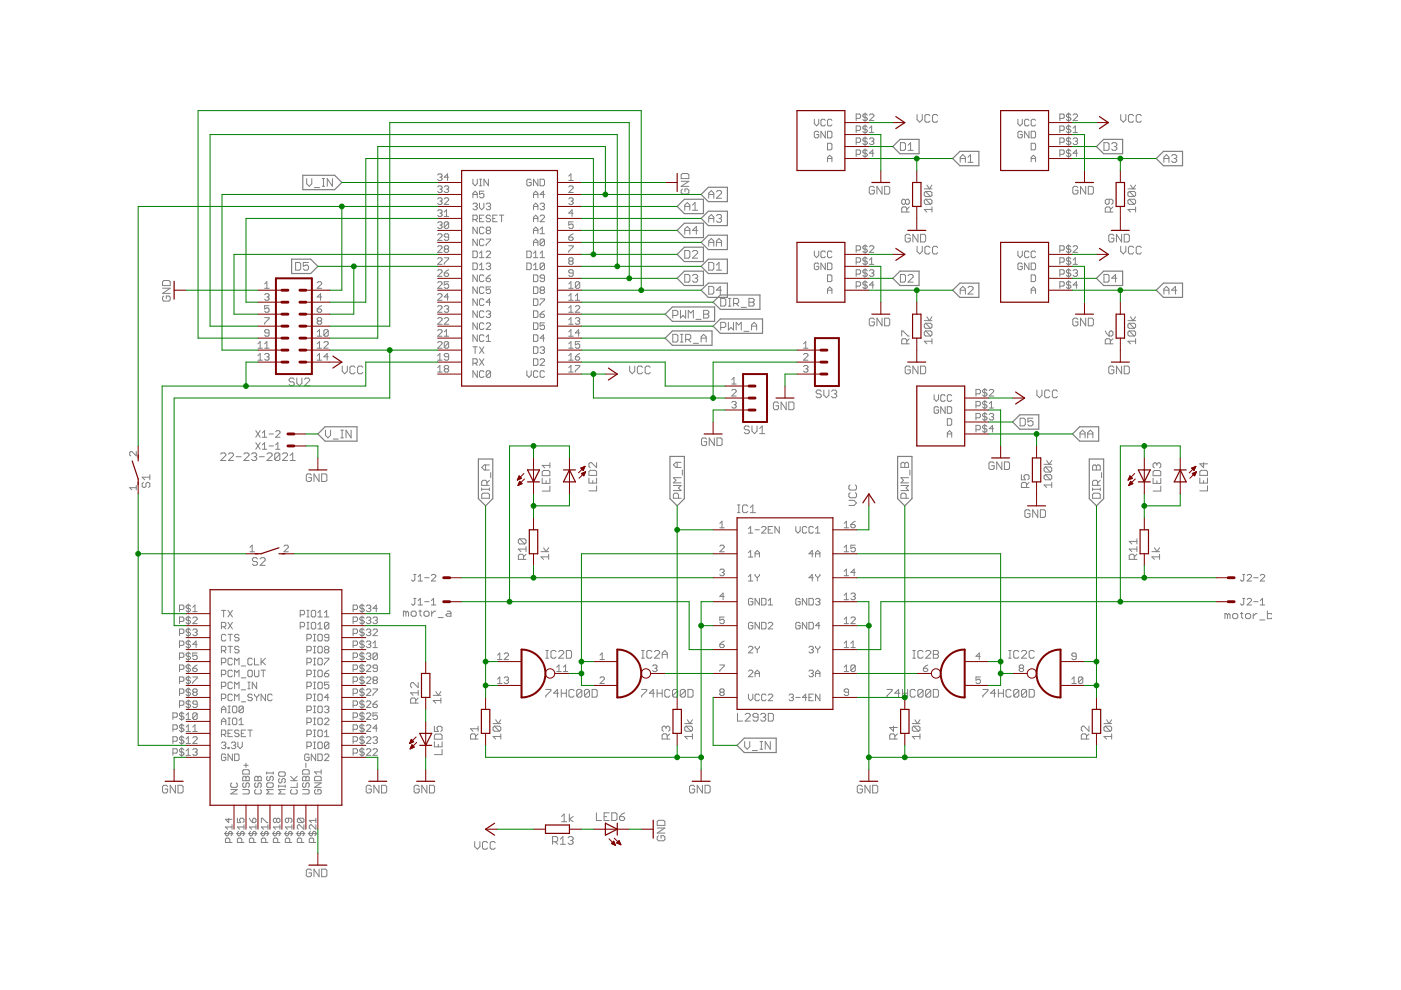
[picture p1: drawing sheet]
<svg xmlns="http://www.w3.org/2000/svg" width="297mm" height="210mm" viewBox="0 0 297 210" stroke-linecap="round" stroke-linejoin="round" font-family="sans-serif">
<g fill="none" stroke="#808080" stroke-width=".21">
<path d="M65 37.9v1.1l.6 .5 .5-.5v-1.1M66.7 39.8h1.1M68.3 37.9h.5M68.3 39.5h.5M68.6 37.9v1.6M70.5 37.9v1.6l-1.1-1.6v1.6M92.8 39.6l.2-.2h.5l.2 .2-.2 .5M92.8 37.1l.2-.2h.5l.2 .2-.2 .5M93.3 37.6h.2M93.5 37.6l.2 .2-.2 .5h-.5l-.2-.3M94.2 39.6l.2-.2h.5l.2 .2-.2 .5M95.1 37.6h-.9l.7-.7v1.4"/>
<path d="M100.3 38v.9l.4 .5 .5-.5v-.9M101.7 38h.4M101.7 39.4h.4M101.9 38v1.4M103.5 38v1.4l-.9-1.4v1.4M112.6 38.2l-.2-.2h-.5l-.2 .2v1l.2 .2h.5l.2-.2v-.5h-.4M114 38v1.4l-.9-1.4v1.4M114.5 38h.7l.2 .2v1l-.2 .2h-.7zM120.6 39.6l.2-.2h.5l.2 .2v.3l-.9 .9h.9M120.6 37.3l.5-.4v1.4M120.6 38.3h.9M144.4 38.4h1.6l-1.6 1.1h1.6"/>
<path d="M144.7 36.8h1.1l.2 .3v.8h-1.6v-.8zM172.7 25.3v.9l.4 .5 .5-.5v-.9M173.6 28.1l-.2-.3h-.5l-.2 .3v.9l.2 .2h.5l.2-.2v-.5h-.5M175 25.5l-.2-.2h-.5l-.2 .2v1l.2 .2h.5l.2-.2M175 27.8v1.4l-.9-1.4v1.4M175.5 34.3v-.9l.4-.5 .5 .5v.9M175.5 27.8h.6l.3 .3v.9l-.3 .2h-.6zM175.5 30.4h.6l.3 .2v.9l-.3 .3h-.6zM175.5 33.6h.9M176.4 25.5l-.3-.2h-.4l-.2 .2v1l.2 .2h.4l.3-.2M181.5 27.6h.7l.3-.2v-.5l-.3-.2h-.7v1.4M181.5 25.1h.7l.3-.2v-.5l-.3-.2h-.7v1.4"/>
<path d="M181.5 30.2h.7l.3-.2v-.5l-.3-.2h-.7v1.3M181.5 32.7h.7l.3-.2v-.5l-.3-.2h-.7v1.4M183.4 23.9v1.9M183.4 26.5v1.8M183.4 29v1.9M183.4 31.6v1.8M183.9 32l-.3-.2h-.4l-.3 .2 .3 .5h.4l.3 .2-.3 .5h-.4l-.3-.2M183.9 26.9l-.3-.2h-.4l-.3 .2 .3 .5h.4l.3 .2-.3 .5h-.4l-.3-.2M183.9 24.4l-.3-.2h-.4l-.3 .2 .3 .5h.4l.3 .2-.3 .5h-.4l-.3-.3M183.9 29.5l-.3-.2h-.4l-.3 .2 .3 .5h.4l.3 .2-.3 .4h-.4l-.3-.2M184.3 24.4l.3-.2h.4l.3 .2v.2l-1 1h1M184.3 29.5l.3-.2h.4l.3 .2-.3 .5"/>
<path d="M184.3 28.1h1M184.3 27.2l.5-.5v1.4M184.8 30h.2M185 30l.3 .2-.3 .4h-.4l-.3-.2M185.3 32.5h-1l.7-.7v1.4M185.4 39.8l-.3-.3h-.5l-.3 .3v1.1l.3 .2h.5l.3-.2v-.6h-.6M187 39.5v1.6l-1.1-1.6v1.6M187.6 39.5h.8l.2 .3v1.1l-.2 .2h-.8zM190.9 30.2h.8l.3 .3v1.1l-.3 .3h-.8zM192.5 31.9h1.1M192.5 30.8l.6-.6v1.7M194.4 24.3v1.1l.6 .5 .5-.5v-1.1"/>
<path d="M196.5 39.2l.6 .8 .5-.8M197.2 24.6l-.3-.3h-.5l-.3 .3v1.1l.3 .2h.5l.3-.2M198.8 24.6l-.3-.3h-.5l-.3 .3v1.1l.3 .2h.5l.3-.2M203.6 33.6h1.1M203.6 34.4v-1.1l.5-.5 .6 .5v1.1M205.2 33.3l.6-.5v1.6M205.2 34.4h1.1M215.8 25.3v.9l.5 .5 .4-.5v-.9M216.7 28.1l-.2-.3h-.5l-.2 .3v.9l.2 .2h.5l.2-.2v-.5h-.4M218.2 25.5l-.3-.2h-.4l-.3 .2v1l.3 .2h.4l.3-.2M218.2 27.8v1.4l-1-1.4v1.4M218.6 27.8h.7l.3 .3v.9l-.3 .2h-.7z"/>
<path d="M218.6 30.4h.7l.3 .2v.9l-.3 .3h-.7zM218.6 33.6h1M218.6 34.3v-.9l.5-.5 .5 .5v.9M219.6 25.5l-.3-.2h-.4l-.3 .2v1l.3 .2h.4l.3-.2M224.7 27.6h.7l.2-.2v-.5l-.2-.2h-.7v1.4M224.7 25.1h.7l.2-.2v-.5l-.2-.2h-.7v1.4M224.7 30.2h.7l.2-.2v-.5l-.2-.2h-.7v1.3M224.7 32.7h.7l.2-.2v-.5l-.2-.2h-.7v1.4M226.6 23.9v1.9M226.6 26.5v1.8M226.6 29v1.9M226.6 31.6v1.8"/>
<path d="M227 26.9l-.2-.2h-.5l-.2 .5 .2 .2h.5l.2 .5-.2 .2h-.5l-.2-.2M227 24.4l-.2-.2h-.5l-.2 .4 .2 .3h.5l.2 .4-.2 .3h-.5l-.2-.3M227 29.5l-.2-.2h-.5l-.2 .4 .2 .3h.5l.2 .4-.2 .2h-.5l-.2-.2M227 32l-.2-.2h-.5l-.2 .5 .2 .2h.5l.2 .5-.2 .2h-.5l-.2-.2M227.5 24.4l.3-.2h.4l.3 .2v.2l-1 1h1M227.5 28.1h1M227.5 29.5l.3-.2h.4l.3 .2-.3 .5M227.5 27.2l.5-.5v1.4M228 30h.2M228.2 30l.3 .2-.3 .4h-.4l-.3-.2M228.5 32.5h-1l.7-.7v1.4M228.5 39.8l-.2-.3h-.6l-.2 .3v1.1l.2 .2h.6l.2-.2v-.6h-.5"/>
<path d="M230.2 39.5v1.6l-1.1-1.6v1.6M230.7 39.5h.8l.3 .3v1.1l-.3 .2h-.8zM234.1 30.2h.8l.2 .3v1.1l-.2 .3h-.8zM235.7 30.5l.3-.3h.5l.3 .3v.3l-.3 .3M236.2 31.1h.3M236.5 31.1l.3 .2v.3l-.3 .3h-.5l-.3-.3M237.6 24.3v1.1l.6 .5 .5-.5v-1.1M239.7 39.2l.5 .8 .6-.8M240.3 24.6l-.2-.3h-.6l-.3 .3v1.1l.3 .2h.6l.2-.2M242 24.6l-.3-.3h-.5l-.3 .3v1.1l.3 .2h.5l.3-.2M246.8 33.6h1M246.8 34.4v-1.1l.5-.5 .5 .5v1.1"/>
<path d="M248.4 33.1l.3-.3h.5l.3 .3v.2l-.3 .3M248.9 33.6h.3M249.2 33.6l.3 .3v.2l-.3 .3h-.5l-.3-.3M34.7 59.5h1.1l.3 .3v.8h-1.6v-.8zM62.7 55.6h.8l.3 .3v1.1l-.3 .3h-.8zM65.4 55.6h-1.1v.9l.6-.3h.2l.3 .3v.5l-.3 .3h-.5l-.3-.3M67.2 60l.3-.3h.5l.2 .3v.2l-1 .9h1M92.8 44.7l.2-.2h.5l.2 .2-.2 .5M92.8 60l.2-.3h.5l.2 .3v.2l-.9 .9h.9M92.8 54.9l.2-.2h.5l.2 .2v.2l-.9 .9h.9M92.8 52.3l.2-.2h.5l.2 .2v.3l-.9 .9h.9M92.8 57.4l.2-.2h.5l.2 .2v.3l-.9 .9h.9"/>
<path d="M92.8 42.2l.2-.2h.5l.2 .2-.2 .5M92.8 47.3l.2-.3h.5l.2 .3-.2 .4M92.8 49.8l.2-.2h.5l.2 .2v.2l-.9 1h.9M93.3 42.7h.2M93.3 45.2h.2M93.3 47.7h.2M93.3 40.1h.2M93.5 40.1l.2 .2-.2 .5h-.5l-.2-.2M93.5 42.7l.2 .2-.2 .4h-.5l-.2-.2M93.5 45.2l.2 .2-.2 .5h-.5l-.2-.2M93.5 47.7l.2 .3-.2 .4h-.5l-.2-.2M94.2 57.9h.7l.2 .5-.2 .2h-.5l-.2-.2z"/>
<path d="M94.2 54.7h.9v.2l-.9 .9v.2M94.2 42.2l.2-.2h.5l.2 .2v.2l-.9 .9h.9M94.2 45l.5-.5v1.4M94.2 45.9h.9M94.4 52.8l-.2-.2 .2-.5h.5l.2 .2-.2 .5M94.4 52.8l-.2 .2 .2 .5h.5l.2-.2-.2-.5M94.4 52.8h.5M94.7 40.1h.2M94.9 40.1l.2 .2-.2 .5h-.5l-.2-.2M95.1 59.7h-.9v.7l.7-.2 .2 .2v.5l-.2 .2h-.5l-.2-.2M95.1 57.2l-.9 .7M95.1 47.3l-.2-.3h-.5l-.2 .3v.9"/>
<path d="M95.1 50.3h-.7l-.2-.3 .2-.4h.5l.2 .2v.9l-.2 .3h-.5l-.2-.3M95.1 47.3v.9l-.2 .2h-.5l-.2-.2M95.1 47.3l-.9 .9M100.3 55.8h.7l.2 .2v.9l-.2 .3h-.7zM100.3 53.2h.7l.2 .3v.9l-.2 .2h-.7zM100.3 41.9v-.9l.4-.5 .5 .5v.9M100.3 41.2h.9M100.3 43.3l.2-.2h.5l.2 .2-.2 .5M100.3 46.5h.7l.2-.2v-.5l-.2-.2h-.7v1.4M100.7 43.8h.3M100.7 46.5l.5 .5M101 43.8l.2 .2-.2 .5h-.5l-.2-.3"/>
<path d="M101.2 48.2v1.4l-.9-1.4v1.4M101.2 50.7v1.4l-.9-1.4v1.4M101.2 58.3v1.4l-.9-1.4v1.4M101.7 54.6h.9M101.7 57.2h.9M101.7 56.2l.4-.4v1.4M101.7 46.3h.4M101.7 43.1v.9l.4 .5 .5-.5v-.9M101.7 53.7l.4-.5v1.4M102.6 50.9l-.2-.2h-.5l-.2 .2v1l.2 .2h.5l.2-.2M102.6 58.5l-.2-.2h-.5l-.2 .2v1l.2 .2h.5l.2-.2M102.6 40.5h-.9v.7l.7-.2 .2 .2v.5l-.2 .2h-.5l-.2-.2"/>
<path d="M102.6 45.6h-.9v1.4h.9M102.6 48.4l-.2-.2h-.5l-.2 .2v.9l.2 .3h.5l.2-.3M103.1 53.5l.2-.3h.5l.2 .3v.2l-.9 .9h.9M103.1 56l.2-.2h.5l.2 .2-.2 .5M103.1 59h.7l.2 .5-.2 .2h-.5l-.2-.2zM103.1 43.3l.2-.2h.5l.2 .2-.2 .5M103.1 50.7h.9v.2l-.9 1v.2M103.3 48.9l-.2-.3 .2-.4h.5l.2 .2-.2 .5M103.3 48.9h.5M103.3 48.9l-.2 .2 .2 .5h.5l.2-.3-.2-.4M103.5 56.5h.3M103.5 43.8h.3"/>
<path d="M103.8 56.5l.2 .2-.2 .5h-.5l-.2-.3M103.8 43.8l.2 .2-.2 .5h-.5l-.2-.3M104 45.8l-.2-.2h-.5l-.2 .5 .2 .2h.5l.2 .5-.2 .2h-.5l-.2-.2M104 58.3l-.9 .7M104.5 46.3h.4M105.4 45.6h-.9v1.4h.9M105.9 45.6h.9M106.3 45.6v1.4M111.7 53.2h.7l.2 .3v.9l-.2 .2h-.7zM111.7 55.8h.7l.2 .2v.9l-.2 .3h-.7zM113.1 54.6h.9M113.1 57.2h.9"/>
<path d="M113.1 58.3h.7l.2 .2v1l-.2 .2h-.7zM113.1 41.9v-.9l.5-.5 .4 .5v.9M113.1 44.5v-1l.5-.4 .4 .4v1M113.1 47v-.9l.5-.5 .4 .5v.9M113.1 49.6v-1l.5-.4 .4 .4v1M113.1 52.1v-.9l.5-.5 .4 .5v.9M113.1 41.2h.9M113.1 43.8h.9M113.1 46.3h.9M113.1 48.9h.9M113.1 51.4h.9M113.1 53.7l.5-.5v1.4"/>
<path d="M113.1 56.2l.5-.4v1.4M114.5 54.6h.9M114.5 48.6l.5-.4v1.4M114.5 53.7l.5-.5v1.4M114.5 43.3l.2-.2h.5l.2 .2-.2 .5M114.5 45.8l.2-.2h.5l.2 .2v.3l-.9 .9h.9M114.5 49.6h.9M115 43.8h.2M115.2 43.8l.2 .2-.2 .5h-.5l-.2-.3M115.4 50.9v1l-.2 .2h-.5l-.2-.2M115.4 56l-.2-.2h-.5l-.2 .2v.9M115.4 56v.9l-.2 .3h-.5l-.2-.3"/>
<path d="M115.4 59h-.7l-.2-.2 .2-.5h.5l.2 .2v1l-.2 .2h-.5l-.2-.2M115.4 50.9l-.2-.2h-.5l-.2 .2v1M115.4 41.2h-.9l.7-.7v1.4M115.4 50.9l-.9 1M115.4 56l-.9 .9M120.6 52.1h.9v.2l-.9 1v.2M120.6 42.2l.2-.2h.5l.2 .2-.2 .5M120.6 50.3h.7l.2 .4-.2 .3h-.5l-.2-.3zM120.8 55.4l-.2-.3 .2-.4h.5l.2 .2-.2 .5M120.8 55.4l-.2 .2 .2 .4h.5l.2-.2-.2-.4M120.8 55.4h.5M121.1 42.7h.2"/>
<path d="M121.3 42.7l.2 .2-.2 .4h-.5l-.2-.2M121.5 57.9h-.7l-.2-.2 .2-.5h.5l.2 .2v1l-.2 .2h-.5l-.2-.2M121.5 47h-.9v.7l.7-.2 .2 .2v.5l-.2 .2h-.5l-.2-.2M121.5 45.2h-.9l.7-.7v1.4M121.5 49.6l-.9 .7M122.9 60v.9l-.2 .2h-.5l-.2-.2M122.9 60l-.2-.3h-.5l-.2 .3v.9M122.9 60l-.9 .9M144.7 40.1l-.3 .2v.6l.3 .2h1.1l.2-.2v-.6l-.2-.2h-.6v.5M145.2 44.6v-1.1l.5-.6 .6 .6v1.1M145.2 49.7v-1.1l.5-.6 .6 .6v1.1M145.2 53.1h.8l.3 .3v1.1l-.3 .2h-.8z"/>
<path d="M145.2 58.2h.8l.3 .3v1l-.3 .3h-.8zM145.2 43.8h1.1M145.2 48.9h1.1M146.8 58.5l.3-.3h.5l.3 .3v.2l-.3 .3M146.8 53.4l.3-.3h.5l.3 .3v.3l-1.1 1h1.1M146.8 43.5l.6-.6v1.7M146.8 44.6h1.1M147.4 59h.2M147.6 59l.3 .3v.2l-.3 .3h-.5l-.3-.3M147.9 48.9h-1.1l.8-.9v1.7M150.3 41.2h1M150.3 46.3h1"/>
<path d="M150.3 51.4h1M150.3 42v-1l.5-.6 .5 .6v1M150.3 47.1v-1.1l.5-.5 .5 .5v1.1M150.3 52.2v-1.1l.5-.5 .5 .5v1.1M150.3 55.6h.8l.2 .3v1.1l-.2 .3h-.8zM151.9 56.2l.5-.6v1.7M151.9 51.4h1.1M151.9 40.7l.3-.3h.5l.3 .3v.3l-1.1 1h1.1M151.9 45.8l.3-.3h.5l.3 .3v.2l-.3 .3M151.9 57.3h1.1M151.9 52.2v-1.1l.5-.5 .6 .5v1.1M152.4 46.3h.3"/>
<path d="M152.7 46.3l.3 .3v.2l-.3 .3h-.5l-.3-.3M172.7 53.2v1l.4 .4 .5-.4v-1M173.6 56l-.2-.2h-.5l-.2 .2v.9l.2 .3h.5l.2-.3v-.4h-.5M175 53.5l-.2-.3h-.5l-.2 .3v.9l.2 .2h.5l.2-.2M175 55.8v1.4l-.9-1.4v1.4M175.5 55.8h.6l.3 .2v.9l-.3 .3h-.6zM175.5 58.3h.6l.3 .2v1l-.3 .2h-.6zM176.4 53.5l-.3-.3h-.4l-.2 .3v.9l.2 .2h.4l.3-.2M181.5 53h.7l.3-.2v-.5l-.3-.2h-.7v1.4M181.5 55.6h.7l.3-.2v-.5l-.3-.2h-.7v1.3M181.5 58.1h.7l.3-.2v-.5l-.3-.2h-.7v1.4M183.4 51.9v1.8"/>
<path d="M183.4 54.4v1.9M183.4 57v1.8M183.4 59.5v1.9M183.9 60l-.3-.3h-.4l-.3 .3 .3 .4h.4l.3 .3-.3 .4h-.4l-.3-.2M183.9 54.9l-.3-.2h-.4l-.3 .2 .3 .5h.4l.3 .2-.3 .4h-.4l-.3-.2M183.9 52.3l-.3-.2h-.4l-.3 .2 .3 .5h.4l.3 .2-.3 .5h-.4l-.3-.2M183.9 57.4l-.3-.2h-.4l-.3 .2 .3 .5h.4l.3 .2-.3 .5h-.4l-.3-.2M184.3 52.3l.3-.2h.4l.3 .2v.3l-1 .9h1M184.3 57.4l.3-.2h.4l.3 .2-.3 .5M184.3 55.1l.5-.4v1.3M184.3 56h1M184.8 57.9h.2"/>
<path d="M185 57.9l.3 .2-.3 .5h-.4l-.3-.2M190.9 58.2h.8l.3 .3v1l-.3 .3h-.8zM192 42.5l-.3-.3h-.3l-.2 .3v.6l.2 .2h.3l.3-.2M192 42.5l.3-.3h.2l.3 .3v.6l-.3 .2h-.2l-.3-.2M192 42.5v.6M192.3 45v-.8l-.3-.3h-.6l-.2 .3v.8h1.6M192.5 58.5l.3-.3h.5l.3 .3v.2l-1.1 1.1h1.1M192.8 43.9l-.5 .5M193 50l-.3-.3h-.5l-.3 .3v1l.3 .3h.5l.3-.3v-.5h-.6M194.4 52.2v1.1l.6 .5 .5-.5v-1.1M194.6 49.7v1.6l-1.1-1.6v1.6M195.2 49.7h.8l.3 .3v1l-.3 .3h-.8z"/>
<path d="M196 40h1.6M196.2 40.6h1.1l.3 .3v.5l-.3 .3M196.2 42.2h1.1l.3 .3v.6l-.3 .2M196.2 40.6l-.2 .3v.5l.2 .3h1.1M196.2 42.2l-.2 .3v.6l.2 .2h1.1M196.2 42.2l1.1 1.1M196.2 40.6l1.1 1.1M197.2 52.5l-.3-.3h-.5l-.3 .3v1.1l.3 .2h.5l.3-.2M197.6 43.9v1.1M197.6 44.4h-1.6l.5 .6M198.8 52.5l-.3-.3h-.5l-.3 .3v1.1l.3 .2h.5l.3-.2M215.8 53.2v1l.5 .4 .4-.4v-1"/>
<path d="M216.7 56l-.2-.2h-.5l-.2 .2v.9l.2 .3h.5l.2-.3v-.4h-.4M218.2 53.5l-.3-.3h-.4l-.3 .3v.9l.3 .2h.4l.3-.2M218.2 55.8v1.4l-1-1.4v1.4M218.6 58.3h.7l.3 .2v1l-.3 .2h-.7zM218.6 55.8h.7l.3 .2v.9l-.3 .3h-.7zM219.6 53.5l-.3-.3h-.4l-.3 .3v.9l.3 .2h.4l.3-.2M224.7 58.1h.7l.2-.2v-.5l-.2-.2h-.7v1.4M224.7 55.6h.7l.2-.2v-.5l-.2-.2h-.7v1.3M224.7 53h.7l.2-.2v-.5l-.2-.2h-.7v1.4M226.6 51.9v1.8M226.6 54.4v1.9M226.6 57v1.8"/>
<path d="M226.6 59.5v1.9M227 57.4l-.2-.2h-.5l-.2 .5 .2 .2h.5l.2 .5-.2 .2h-.5l-.2-.2M227 60l-.2-.3h-.5l-.2 .5 .2 .2h.5l.2 .5-.2 .2h-.5l-.2-.2M227 54.9l-.2-.2h-.5l-.2 .4 .2 .3h.5l.2 .4-.2 .2h-.5l-.2-.2M227 52.3l-.2-.2h-.5l-.2 .5 .2 .2h.5l.2 .5-.2 .2h-.5l-.2-.2M227.5 57.4l.3-.2h.4l.3 .2-.3 .5M227.5 52.3l.3-.2h.4l.3 .2v.3l-1 .9h1M227.5 56h1M227.5 55.1l.5-.4v1.3M228 57.9h.2M228.2 57.9l.3 .2-.3 .5h-.4l-.3-.2M234.1 58.2h.8l.2 .3v1l-.2 .3h-.8z"/>
<path d="M235.2 42.2v.9l-.3 .2h-.3l-.3-.2v-.6l.3-.3h1.1l.3 .3v.6l-.3 .2M235.4 45v-.8l-.2-.3h-.6l-.3 .3v.8h1.7M236 43.9l-.6 .5M236.2 50l-.3-.3h-.5l-.3 .3v1l.3 .3h.5l.3-.3v-.5h-.6M236.8 59h-1.1l.8-.8v1.6M237.6 52.2v1.1l.6 .5 .5-.5v-1.1M237.8 49.7v1.6l-1.1-1.6v1.6M238.4 49.7h.8l.2 .3v1l-.2 .3h-.8zM239.1 40h1.7M239.4 40.6h1.1l.3 .3v.5l-.3 .3M239.4 42.2h1.1l.3 .3v.6l-.3 .2M239.4 40.6l-.3 .3v.5l.3 .3h1.1"/>
<path d="M239.4 42.2l-.3 .3v.6l.3 .2h1.1M239.4 42.2l1.1 1.1M239.4 40.6l1.1 1.1M240.3 52.5l-.2-.3h-.6l-.3 .3v1.1l.3 .2h.6l.2-.2M240.8 43.9v1.1M240.8 44.4h-1.7l.6 .6M242 52.5l-.3-.3h-.5l-.3 .3v1.1l.3 .2h.5l.3-.2M34.5 61.1h1.6l-1.6 1.1h1.6M34.7 62.8l-.2 .2v.6l.2 .2h1.1l.3-.2v-.6l-.3-.2h-.5v.5M54.7 72.9l.5-.5v1.4M54.7 75.4l.5-.4v1.4M54.7 73.8h.9"/>
<path d="M54.7 76.4h.9M56.1 61.1h.9M56.1 75.2l.2-.2h.5l.2 .2-.2 .4M56.1 60.2l.5-.5v1.4M56.1 72.9l.5-.5v1.4M56.1 62.5l.2-.2h.5l.2 .2-.2 .5M56.1 67.4h.9v.2l-.9 .9v.2M56.1 73.8h.9M56.6 63h.2M56.6 75.6h.2M56.8 75.6l.2 .3v.2l-.2 .3h-.5l-.2-.3M56.8 63l.2 .2-.2 .5h-.5l-.2-.3"/>
<path d="M57 64.8h-.9v.7l.7-.2 .2 .2v.5l-.2 .2h-.5l-.2-.2M57 70.6h-.7l-.2-.2 .2-.5h.5l.2 .2v1l-.2 .2h-.5l-.2-.2M67.2 65.5h.8l.2 .5-.2 .2h-.5l-.3-.2zM67.2 71.3h1M67.2 73.8h1M67.2 70.4l.5-.5v1.4M67.2 72.9l.5-.5v1.4M67.2 75.4l.5-.4v1.4M67.2 76.4h1M67.5 68.1l-.3-.3v-.2l.3-.2h.5l.2 .2-.2 .5M67.5 68.1l-.3 .2v.2l.3 .2h.5l.2-.2-.2-.4M67.5 68.1h.5"/>
<path d="M68.2 63h-1l.8-.7v1.4M68.2 64.8l-1 .7M68.7 72.7l.2-.3h.5l.2 .3v.2l-.9 .9h.9M69.6 70.1v1l-.2 .2h-.5l-.2-.2M69.6 70.1l-.2-.2h-.5l-.2 .2v1M69.6 70.1l-.9 1M69.6 75.6h-.9l.7-.6v1.4M72.6 77.6v1.1l.5 .5 .5-.5v-1.1M75.3 77.9l-.3-.3h-.5l-.3 .3v1.1l.3 .2h.5l.3-.2M76.9 77.9l-.3-.3h-.5l-.3 .3v1.1l.3 .2h.5l.3-.2M92.8 62.5l.2-.2h.5l.2 .2v.2l-.9 1h.9M92.8 65l.2-.2h.5l.2 .2v.3l-.9 .9h.9"/>
<path d="M92.8 67.6l.2-.2h.5l.2 .2v.2l-.9 .9h.9M92.8 70.1l.2-.2h.5l.2 .2v.3l-.9 .9h.9M92.8 72.7l.2-.3h.5l.2 .3v.2l-.9 .9h.9M92.8 76.4h.9M92.8 78.9h.9M92.8 75.4l.5-.4v1.4M92.8 78l.5-.5v1.4M94.2 65l.2-.2h.5l.2 .2-.2 .5M94.2 67.6l.2-.2h.5l.2 .2v.2l-.9 .9h.9M94.2 71.3h.9M94.2 70.4l.5-.5v1.4M94.4 78.2l-.2-.2 .2-.5h.5l.2 .2-.2 .5"/>
<path d="M94.4 78.2h.5M94.4 78.2l-.2 .2 .2 .5h.5l.2-.2-.2-.5M94.7 65.5h.2M94.9 65.5l.2 .2-.2 .5h-.5l-.2-.2M95.1 72.7v.9l-.2 .2h-.5l-.2-.2M95.1 75.6h-.7l-.2-.2 .2-.4h.5l.2 .2v.9l-.2 .3h-.5l-.2-.3M95.1 63h-.9l.7-.7v1.4M95.1 72.7l-.2-.3h-.5l-.2 .3v.9M95.1 72.7l-.9 .9M100.3 73.5h.9M100.3 77h.7l.2-.2v-.5l-.2-.2h-.7v1.4M100.7 77l.5 .5"/>
<path d="M100.7 73.5v1.4M101.2 60.8v1.4l-.9-1.4v1.4M101.2 63.4v1.4l-.9-1.4v1.4M101.2 65.9v1.4l-.9-1.4v1.4M101.2 68.5v1.3l-.9-1.3v1.3M101.2 71v1.4l-.9-1.4v1.4M101.2 78.6v1.4l-.9-1.4v1.4M101.7 76.1l.9 1.4M101.7 73.5l.9 1.4M102.6 61.1l-.2-.3h-.5l-.2 .3v.9l.2 .2h.5l.2-.2M102.6 78.8l-.2-.2h-.5l-.2 .2v1l.2 .2h.5l.2-.2M102.6 66.1l-.2-.2h-.5l-.2 .2v1l.2 .2h.5l.2-.2"/>
<path d="M102.6 63.6l-.2-.2h-.5l-.2 .2v.9l.2 .3h.5l.2-.3M102.6 68.7l-.2-.2h-.5l-.2 .2v.9l.2 .2h.5l.2-.2M102.6 71.2l-.2-.2h-.5l-.2 .2v1l.2 .2h.5l.2-.2M102.6 76.1l-.9 1.4M102.6 73.5l-.9 1.4M103.1 66.1l.2-.2h.5l.2 .2-.2 .5M103.1 68.7l.2-.2h.5l.2 .2v.2l-.9 .9h.9M103.1 72.4h.9M103.1 71.5l.4-.5v1.4M103.5 66.6h.3M103.8 66.6l.2 .2-.2 .5h-.5l-.2-.2M104 60.8h-.9v.7l.7-.2 .2 .2v.5l-.2 .2h-.5l-.2-.2"/>
<path d="M104 78.8l-.2-.2h-.5l-.2 .2v1M104 78.8v1l-.2 .2h-.5l-.2-.2M104 78.8l-.9 1M104 64.1h-.9l.7-.7v1.4M111.7 78.6v.9l.5 .5 .4-.5v-.9M113.1 60.8h.7l.2 .3v.9l-.2 .2h-.7zM113.1 73.5h.7l.2 .3v.9l-.2 .2h-.7zM113.1 76.1h.7l.2 .2v.9l-.2 .3h-.7zM113.1 63.4h.7l.2 .2v.9l-.2 .3h-.7zM113.1 65.9h.7l.2 .2v1l-.2 .2h-.7zM113.1 68.5h.7l.2 .2v.9l-.2 .2h-.7zM113.1 71h.7l.2 .2v1l-.2 .2h-.7z"/>
<path d="M114 78.8l-.2-.2h-.5l-.2 .2v1l.2 .2h.5l.2-.2M114.5 76.3l.2-.2h.5l.2 .2v.2l-.9 1h.9M114.5 66.6h.7l.2 .5-.2 .2h-.5l-.2-.2zM114.5 73.8l.2-.3h.5l.2 .3-.2 .4M114.5 63.4h.9v.2l-.9 .9v.3M114.7 61.5l-.2 .3 .2 .4h.5l.2-.2-.2-.5M114.7 61.5h.5M114.7 61.5l-.2-.2 .2-.5h.5l.2 .3-.2 .4M115 74.2h.2M115.2 74.2l.2 .3-.2 .4h-.5l-.2-.2M115.4 68.5h-.9v.7l.7-.3 .2 .3v.4l-.2 .2h-.5l-.2-.2M115.4 78.8l-.2-.2h-.5l-.2 .2v1l.2 .2h.5l.2-.2"/>
<path d="M115.4 71.7h-.9l.7-.7v1.4M115.4 65.9l-.9 .7M120.6 61.1h.9M120.6 63.7h.9M120.6 66.2h.9M120.6 71.3h.9M120.6 73.8h.9M120.6 68.7h.9M120.6 76.4h.9M120.6 78.9h.9M120.6 60.2l.5-.5v1.4M120.6 62.7l.5-.4v1.4"/>
<path d="M120.6 65.3l.5-.5v1.4M120.6 67.8l.5-.4v1.3M120.6 70.4l.5-.5v1.4M120.6 72.9l.5-.5v1.4M120.6 75.4l.5-.4v1.4M120.6 78l.5-.5v1.4M122 63.7h.9M122 65l.2-.2h.5l.2 .2v.3l-.9 .9h.9M122 67.6l.2-.2h.5l.2 .2-.2 .5M122 75.6h.7l.2 .3v.2l-.2 .3h-.5l-.2-.3zM122 77.5h.9v.2l-.9 1v.2M122 62.7l.4-.4v1.4"/>
<path d="M122.4 68.1h.3M122.7 68.1l.2 .2-.2 .4h-.5l-.2-.2M122.9 70.6h-.9l.7-.7v1.4M122.9 72.4h-.9v.7l.7-.2 .2 .2v.5l-.2 .2h-.5l-.2-.2M122.9 75l-.9 .6M133.5 77.6v1.1l.5 .5 .6-.5v-1.1M136.2 77.9l-.2-.3h-.6l-.3 .3v1.1l.3 .2h.6l.2-.2M137.9 77.9l-.3-.3h-.5l-.3 .3v1.1l.3 .2h.5l.3-.2M142.6 66.9h.8l.3-.3v-.5l-.3-.3h-.8v1.6M142.6 70.9h.8l.3 .3v1l-.3 .3h-.8zM144.3 65.8v1.6l.5-.5 .6 .5v-1.6M144.3 72.5h.5"/>
<path d="M144.3 70.9h.5M144.5 70.9v1.6M145.4 72h.8l.3-.3v-.5l-.3-.3h-.8v1.6M145.9 72l.6 .5M145.9 67.4v-1.6l.6 .6 .5-.6v1.6M147 72.8h1.1M147.6 67.7h1M148.7 71.7h1M148.7 72.5v-1.1l.5-.5 .5 .5v1.1M149.2 65.8h.8l.3 .3v.3l-.3 .2 .3 .3v.3l-.3 .2h-.8zM149.2 66.6h.8M150.3 60.7h.8l.2 .3v1.1l-.2 .3h-.8z"/>
<path d="M152.8 63.3h.8l.3 .2v1.1l-.3 .3h-.8zM152.8 69.4h.8l.3-.2v-.6l-.3-.3h-.8v1.7M153 61.5h-1.1l.8-.8v1.7M154.4 68.3v1.7l.6-.6 .5 .6v-1.7M154.4 64.9h.6M154.4 63.3h.6M154.7 63.3v1.6M155.5 64.3h.8l.3-.2v-.6l-.3-.2h-.8v1.6M156.1 64.3l.5 .6M156.1 70v-1.7l.5 .6 .6-.6v1.7M157.2 65.2h1M157.7 70.3h1.1"/>
<path d="M158.8 63.3h.8l.3 .2v.3l-.3 .3 .3 .2v.3l-.3 .3h-.8zM158.8 64.1h.8M159.3 70v-1.1l.6-.6 .5 .6v1.1M159.3 69.2h1.1M170.4 72.9l.4-.5v1.4M170.4 75.2l.2-.2h.5l.2 .2v.2l-.9 1h.9M170.4 73.8h.9M170.4 77.7l.2-.2h.5l.2 .2-.2 .5M170.8 78.2h.3M171.1 78.2l.2 .2-.2 .5h-.5l-.2-.2M175.5 62.2v-.9l.4-.5 .5 .5v.9M175.5 61.5h.9"/>
<path d="M181.5 60.7h.7l.3-.3v-.4l-.3-.3h-.7v1.4M185.3 60.4h-1l.7-.7v1.4M185.4 67.7l-.3-.2h-.5l-.3 .2v1.1l.3 .3h.5l.3-.3v-.5h-.6M187 67.5v1.6l-1.1-1.6v1.6M187.6 67.5h.8l.2 .2v1.1l-.2 .3h-.8zM191.2 71.2v-1h.2l1.1 1h.3M192.3 72.9v-.8l-.3-.3h-.6l-.2 .3v.8h1.6M192.8 71.8l-.5 .5M193 77.9l-.3-.3h-.5l-.3 .3v1.1l.3 .2h.5l.3-.2v-.6h-.6M194.6 77.6v1.6l-1.1-1.6v1.6M195.2 77.6h.8l.3 .3v1.1l-.3 .2h-.8zM196 68h1.6"/>
<path d="M196.2 70.2l-.2 .2v.6l.2 .2h1.1M196.2 70.2h1.1l.3 .2v.6l-.3 .2M196.2 68.5l-.2 .3v.5l.2 .3h1.1M196.2 68.5h1.1l.3 .3v.5l-.3 .3M196.2 70.2l1.1 1M196.2 68.5l1.1 1.1M196.5 67.2l.6 .8 .5-.8M197.6 72.3h-1.6l.5 .6M197.6 71.8v1.1M203.6 61.5h1.1M203.6 62.4v-1.1l.5-.6 .6 .6v1.1M205.2 61l.3-.3h.5l.3 .3v.3l-1.1 1.1h1.1"/>
<path d="M218.6 61.5h1M218.6 62.2v-.9l.5-.5 .5 .5v.9M224.7 60.7h.7l.2-.3v-.4l-.2-.3h-.7v1.4M228.5 60.4h-1l.7-.7v1.4M228.5 67.7l-.2-.2h-.6l-.2 .2v1.1l.2 .3h.6l.2-.3v-.5h-.5M230.2 67.5v1.6l-1.1-1.6v1.6M230.7 67.5h.8l.3 .2v1.1l-.3 .3h-.8zM234.3 70.2l.3 .5 .6 .5M235.4 70.2h.3l.3 .2v.6l-.3 .2h-.5v-.8zM235.4 72.9v-.8l-.2-.3h-.6l-.3 .3v.8h1.7M236 71.8l-.6 .5M236.2 77.9l-.3-.3h-.5l-.3 .3v1.1l.3 .2h.5l.3-.2v-.6h-.6"/>
<path d="M237.8 77.6v1.6l-1.1-1.6v1.6M238.4 77.6h.8l.2 .3v1.1l-.2 .2h-.8zM239.1 68h1.7M239.4 68.5h1.1l.3 .3v.5l-.3 .3M239.4 70.2h1.1l.3 .2v.6l-.3 .2M239.4 70.2l-.3 .2v.6l.3 .2h1.1M239.4 68.5l-.3 .3v.5l.3 .3h1.1M239.4 70.2l1.1 1M239.4 68.5l1.1 1.1M239.7 67.2l.5 .8 .6-.8M240.8 72.3h-1.7l.6 .6M240.8 71.8v1.1"/>
<path d="M246.8 61.5h1M246.8 62.4v-1.1l.5-.6 .5 .6v1.1M249.5 61.5h-1.1l.8-.8v1.7M28.9 95.7v1l-.9-1h-.3l-.2 .3v.4l.2 .3M46.8 96.3l.3-.3h.5l.3 .3v.3l-1.1 1h1.1M48.4 96.3l.3-.3h.5l.3 .3v.3l-1.1 1h1.1M50.1 96.8h1M51.7 96.3l.3-.3h.5l.3 .3v.3l-1.1 1h1.1M53.3 96.3l.3-.3h.5l.3 .3v.3l-.3 .2M53.9 96.8h.2M54.1 96.8l.3 .3v.3l-.3 .2h-.5l-.3-.2M54.2 93.9l1 1.3"/>
<path d="M54.2 91.3l1 1.4M55 96.8h1M55.2 93.9l-1 1.3M55.2 91.3l-1 1.4M55.6 94.3l.5-.4v1.3M55.6 91.8l.5-.5v1.4M55.6 95.2h1M55.6 92.7h1M56.6 96.3l.3-.3h.5l.3 .3v.3l-1.1 1h1.1M57 92h1M57 94.6h1M58.4 95.2h1"/>
<path d="M58.4 94.3l.5-.4v1.3M58.4 91.5l.3-.2h.4l.3 .2v.3l-1 .9h1M59.3 96.3v1.1l-.2 .2h-.6l-.2-.2M59.3 96.3l-.2-.3h-.6l-.2 .3v1.1M59.3 96.3l-1 1.1M59.9 96.3l.3-.3h.5l.3 .3v.3l-1.1 1h1.1M61.5 97.6h1.1M61.5 96.6l.6-.6v1.6M62.4 80.4l-.3-.2h-.5l-.3 .2v.3l.3 .3h.5l.3 .2v.3l-.3 .3h-.5l-.3-.3M62.9 80.2v1l.6 .6 .5-.6v-1M64.6 80.4l.2-.2h.6l.3 .2v.3l-1.1 1.1h1.1M69 91.2v1.1l.5 .5 .6-.5v-1.1"/>
<path d="M70.6 93.1h1.1M72.3 92.8h.5M72.3 91.2h.5M72.5 91.2v1.6M74.4 91.2v1.6l-1-1.6v1.6M103 98.6v1.1M103.8 98.6h-1.1l-.6 .5 .6 .6h1.1M116.6 98.1v1.1M116.6 98.7h-1.6l.5 .5M124.9 100l.2-.3h1.1l.3 .3v.8h-1.6zM126.5 98.1v1.1l-1.1-1.1h-.3l-.2 .2v.6l.2 .3M143.6 98v1.1"/>
<path d="M144.4 98h-1.1l-.5 .6 .5 .5h1.1M144.7 99.7v1M149.8 93.1l-.3-.2h-.5l-.3 .2v1.1l.3 .3h.5l.3-.3v-.5h-.5M151.4 92.9v1.6l-1-1.6v1.6M152 92.9h.8l.3 .2v1.1l-.3 .3h-.8zM155.2 82.8l.2-.2h.5l.2 .2v.2l-.9 1h.9M155.2 85.3l.2-.2h.5l.2 .2-.2 .5M155.2 80.5l.4-.5v1.4M155.2 81.4h.9M155.6 85.8h.3M155.9 85.8l.2 .2-.2 .5h-.5l-.2-.2M158.9 90.6l-.3-.3h-.5l-.3 .3v.2l.3 .3h.5l.3 .3v.3l-.3 .2h-.5l-.3-.2"/>
<path d="M159.4 90.3v1.1l.6 .5 .5-.5v-1.1M161.1 91.9h1.1M161.1 90.8l.5-.5v1.6M165.1 85.5l-.3-.3h-.5l-.3 .3v1.1l.3 .3h.5l.3-.3v-.6h-.6M166.7 85.2v1.7l-1.1-1.7v1.7M167.2 85.2h.9l.2 .3v1.1l-.2 .3h-.9zM174.1 83l-.3-.3h-.5l-.3 .3v.2l.3 .3h.5l.3 .3v.3l-.3 .2h-.5l-.3-.2M174.7 82.7v1.1l.5 .5 .5-.5v-1.1M176.3 83l.3-.3h.5l.3 .3v.2l-.3 .3M176.8 83.5h.3M177.1 83.5l.3 .3v.3l-.3 .2h-.5l-.3-.2M191 98.3l.3-.3h.3l.2 .3 .3-.3h.3l.2 .3v.8h-1.6z"/>
<path d="M191.8 98.3v.8M192.9 99.7v1M198.1 83.7v.9l.4 .5 .5-.5v-.9M199 86.5l-.2-.3h-.5l-.2 .3v.9l.2 .2h.5l.2-.2v-.5h-.5M200.4 83.9l-.2-.2h-.5l-.2 .2v1l.2 .2h.5l.2-.2M200.4 86.2v1.4l-.9-1.4v1.4M200.9 88.8h.6l.3 .2v.9l-.3 .3h-.6zM200.9 86.2h.6l.3 .3v.9l-.3 .2h-.6zM200.9 92.7v-.9l.4-.5 .5 .5v.9M200.9 92h.9M201.8 83.9l-.3-.2h-.4l-.2 .2v1l.2 .2h.4l.3-.2M206.9 86h.7l.3-.2v-.5l-.3-.2h-.7v1.4"/>
<path d="M206.9 88.6h.7l.3-.3v-.4l-.3-.2h-.7v1.3M206.9 83.5h.7l.3-.2v-.5l-.3-.2h-.7v1.4M206.9 91.1h.7l.3-.2v-.5l-.3-.2h-.7v1.4M208.8 82.3v1.9M208.8 84.9v1.8M208.8 87.4v1.9M208.8 90v1.8M209.3 85.3l-.3-.2h-.4l-.3 .5 .3 .2h.4l.3 .5-.3 .2h-.4l-.3-.2M209.3 90.4l-.3-.2h-.4l-.3 .5 .3 .2h.4l.3 .5-.3 .2h-.4l-.3-.2M209.3 82.8l-.3-.2h-.4l-.3 .4 .3 .3h.4l.3 .4-.3 .3h-.4l-.3-.3M209.3 87.9l-.3-.2h-.4l-.3 .4 .3 .2h.4l.3 .5-.3 .2h-.4l-.3-.2M209.7 87.9l.3-.2h.4l.3 .2-.3 .4"/>
<path d="M209.7 82.8l.3-.2h.4l.3 .2v.2l-1 1h1M209.7 86.5h1M209.7 85.6l.5-.5v1.4M210.2 88.3h.2M210.4 88.3l.3 .3-.3 .4h-.4l-.3-.2M210.7 90.9h-1l.7-.7v1.4M210.8 98.2l-.3-.3h-.5l-.3 .3v1.1l.3 .2h.5l.3-.2v-.6h-.6M212.4 97.9v1.6l-1.1-1.6v1.6M213 97.9h.8l.2 .3v1.1l-.2 .2h-.8zM216.3 88.7h.8l.3 .2v1.1l-.3 .3h-.8zM219 88.7h-1.1v.8l.6-.3h.2l.3 .3v.5l-.3 .3h-.5l-.3-.3M219.8 82.7v1.1l.6 .5 .5-.5v-1.1"/>
<path d="M221.4 98.4h1.6M221.6 99h1.1l.3 .3v.5l-.3 .3M221.6 99l-.2 .3v.5l.2 .3h1.1M221.6 99l1.1 1.1M221.9 97.6l.5 .8 .6-.8M222.6 83l-.3-.3h-.6l-.2 .3v1.1l.2 .2h.6l.3-.2M224.2 83l-.3-.3h-.5l-.3 .3v1.1l.3 .2h.5l.3-.2M229 92h1.1M229 92.8v-1.1l.5-.5 .6 .5v1.1M230.6 92h1.1M230.6 92.8v-1.1l.6-.5 .5 .5v1.1M231.6 98.8l.3-.2h.3l.3 .2 .2-.2h.3l.3 .2v.9h-1.7z"/>
<path d="M232.5 98.8v.9M244.8 99.8h1l.3 .2v.9h-1.6v-.9zM245.3 98.4l-.3-.3h-.2l-.3 .3v.6l.3 .2M245.3 98.4l.3-.3h.2l.3 .3v.6l-.3 .2M245.3 98.4v.3M254.4 100l.3-.3h1l.3 .3v.8h-1.6zM255.2 98.1v1.1l-.8-.9h1.6M28.9 103.4h-1.4l.5 .5M28.9 102.9v1M30.4 102.3l-.3 .3v.5l.3 .3h.3l.2-.3v-.5l.3-.3h.3l.3 .3v.5l-.3 .3M31.8 100.6v1.1M31.8 101.2h-1.7l.6 .5"/>
<path d="M53 117h.9M53 116.1l.5-.5v1.4M54.6 118.5l-.3-.3h-.5l-.3 .3v.3l.3 .3h.5l.3 .2v.3l-.3 .3h-.5l-.3-.3M55.1 118.5l.3-.3h.6l.2 .3v.3l-1.1 1.1h1.1M60.2 115.8l.2-.2h.5l.2 .2v.3l-.9 .9h.9M66 100.7l-.3-.2h-.5l-.3 .2v1.1l.3 .3h.5l.3-.3v-.5h-.5M67.6 100.5v1.6l-1-1.6v1.6M68.2 100.5h.8l.3 .2v1.1l-.3 .3h-.8zM102.1 104.8l.3-.2h1.1l.3 .2v.8h-1.7zM102.1 103.5v.5M102.1 103.7h1.7M103.2 102.9v-.8l-.2-.3h-.6l-.3 .3v.8h1.7"/>
<path d="M103.8 103.5v.5M103.8 101.8l-.6 .6M104 100.2v1.1M110.2 114.2h1.1l.2 .3v.6l-.2 .2M110.2 114.2l-.3 .3v.6l.3 .2h1.1M110.2 114.2l1.1 1.1M111 118.6v-.8l-.3-.3h-.5l-.3 .3v.8h1.6M111.5 117.5l-.5 .6M111.5 116.4h-1.6l.5 .6M111.5 115.9v1.1M114.7 117h1.6M115 100l.2-.2h1.1l.3 .2v.9h-1.6z"/>
<path d="M115 101.4v1.1h1.6v-1.1M115.3 116.1l.5 .9 .5-.9M115.8 101.9v.6M116.3 118.1h-1.6l.6 .5M116.3 117.5v1.1M116.6 103v1.1h-1.6M124.9 101.3v1.1h1.6v-1.1M125.7 101.9v.5M126.5 103v1.1h-1.6M142.8 102.9h1.6l-.6 .6 .6 .5h-1.6M143.8 105.6v-.8l-.2-.2h-.6l-.2 .2v.8h1.6M144.4 101.3h-1.6l.5 .5-.5 .6h1.6"/>
<path d="M152.6 111l.5-.5v1.4M152.6 115.8l.2-.2h.5l.2 .2v.3l-.9 .9h.9M152.6 111.9h.9M156.4 108.7h.5M156.4 107.1h.5M156.6 107.1v1.6M158.5 107.3l-.2-.2h-.6l-.3 .2v1.1l.3 .3h.6l.2-.3M158.7 112.1l.5-.5v1.4M158.7 117.2l.5-.5v1.4M158.7 113h.9M158.7 118.1h.9M159.1 108.7h1.1"/>
<path d="M159.1 107.6l.5-.5v1.6M160.1 112.3h.9M160.1 118.1v-.9l.4-.5 .5 .5v.9M160.1 117.4h.9M161.5 111.9l.2-.3h.5l.2 .3v.2l-.9 .9h.9M162.9 112.3h.4M163.8 111.6h-.9v1.4h.9M165.2 111.6v1.4l-.9-1.4v1.4M168.7 111.6v1l.5 .4 .5-.4v-1M171 111.9l-.2-.3h-.5l-.2 .3v.9l.2 .2h.5l.2-.2M172.4 111.9l-.2-.3h-.5l-.2 .3v.9l.2 .2h.5l.2-.2M172.4 117.4h-.9l.7-.7v1.4"/>
<path d="M172.9 113h.9M172.9 117.4h.9M172.9 112.1l.5-.5v1.4M172.9 118.1v-.9l.5-.5 .4 .5v.9M179 117h.9M179 111.9h.9M179 116.1l.5-.5v1.4M179 111l.5-.5v1.4M180 106.1h1.1l.5 .5-.5 .6h-1.1M180.2 104.5l-.2 .2v.6l.2 .2h1.1l.3-.2v-.6l-.3-.2M180.2 102.8l-.2 .3v.5l.2 .3h1.1l.3-.3v-.5l-.3-.3M180.4 111.2h.7l.2 .5-.2 .2h-.5l-.2-.2z"/>
<path d="M181.3 115.6h-.9v.7l.7-.2 .2 .2v.5l-.2 .2h-.5l-.2-.2M181.3 110.5l-.9 .7M191 102.9h1.6l-.5 .6 .5 .5h-1.6M192.1 105.6v-.8l-.3-.2h-.5l-.3 .2v.8h1.6M192.6 101.3h-1.6l.6 .5-.6 .6h1.6M216.6 100.6v1.1h.8l-.3-.8 .3-.3h.5l.3 .3v.6l-.3 .2M217.7 103.4v-.8l-.3-.3h-.6l-.2 .3v.8h1.6M218.2 102.3l-.5 .5M218.4 108.4l-.3-.3h-.5l-.3 .3v1l.3 .3h.5l.3-.3v-.5h-.6M220 108.1v1.6l-1.1-1.6v1.6M220.6 108.1h.8l.3 .3v1l-.3 .3h-.8zM221.6 100.6h1.1l.3 .3v.6l-.3 .2"/>
<path d="M221.6 100.6l-.2 .3v.6l.2 .2h1.1M221.6 100.6l1.1 1.1M223 102.8h-1.6l.5 .6M223 102.3v1.1M231.6 104.8l.3-.2h1.1l.3 .2v.8h-1.7zM231.6 103.5v.5M231.6 103.7h1.7M232.7 102.9v-.8l-.2-.3h-.6l-.3 .3v.8h1.7M233.3 103.5v.5M233.3 101.8l-.6 .6M233.6 100.2v1.1M240.5 118.6v-.8l-.3-.3h-.5l-.3 .3v.8h1.6"/>
<path d="M241 117.5l-.5 .6M241 116.4h-1.6l.6 .6M241 114.2v1.1M241 115.9v1.1M241 114.8h-1.6l.6 .5M244.2 117h1.7M244.5 101.4v1.1h1.6v-1.1M244.8 116.1l.5 .9 .6-.9M245.3 101.9v.6M245.9 118.1h-1.7l.6 .5M245.9 117.5v1.1M246.1 103v1.1h-1.6"/>
<path d="M254.4 101.3v1.1h1.6v-1.1M255.2 101.9v.5M256 103v1.1h-1.6M38.1 129.2h.7l.2-.2v-.5l-.2-.2h-.7v1.4M38.1 134.3h.7l.2-.2v-.5l-.2-.2h-.7v1.4M38.1 131.8h.7l.2-.3v-.4l-.2-.3h-.7v1.4M38.1 139.4h.7l.2-.3v-.4l-.2-.2h-.7v1.3M38.1 136.8h.7l.2-.2v-.5l-.2-.2h-.7v1.4M39.9 128.1v1.8M39.9 130.6v1.9M39.9 133.1v1.9M39.9 135.7v1.8"/>
<path d="M39.9 138.2v1.9M40.4 128.5l-.2-.2h-.5l-.2 .2 .2 .5h.5l.2 .2-.2 .5h-.5l-.2-.2M40.4 133.6l-.2-.2h-.5l-.2 .2 .2 .5h.5l.2 .2-.2 .5h-.5l-.2-.3M40.4 131.1l-.2-.3h-.5l-.2 .3 .2 .4h.5l.2 .3-.2 .4h-.5l-.2-.2M40.4 138.7l-.2-.2h-.5l-.2 .2 .2 .4h.5l.2 .3-.2 .4h-.5l-.2-.2M40.4 136.1l-.2-.2h-.5l-.2 .2 .2 .5h.5l.2 .2-.2 .5h-.5l-.2-.2M40.9 133.6l.2-.2h.5l.2 .2-.2 .5M40.9 131.1l.2-.3h.5l.2 .3v.2l-.9 .9h.9M40.9 129.7h.9M40.9 128.8l.4-.5v1.4M41.3 134.1h.3M41.6 134.1l.2 .2-.2 .5h-.5l-.2-.3"/>
<path d="M41.8 138.5h-.9v.6l.4-.2 .5 .2v.5l-.2 .2h-.5l-.2-.2M41.8 136.6h-.9l.7-.7v1.4M46.9 132.9h.7l.3-.2v-.5l-.3-.2h-.7v1.3M46.9 138h.7l.3-.3v-.4l-.3-.3h-.7v1.4M46.9 129.4h1M47.4 129.4v1.4M47.4 132.9l.5 .4M47.4 138l.5 .4M47.9 134.7l-.3-.2h-.4l-.3 .2v1l.3 .2h.4l.3-.2M48.3 137h1M48.3 129.4l1 1.4M48.3 132l1 1.3"/>
<path d="M48.3 134.5h1M48.8 134.5v1.4M48.8 137v1.4M49.3 139.8l-.3-.2h-.4l-.3 .2v.9l.3 .3h.4l.3-.3M49.3 129.4l-1 1.4M49.3 132l-1 1.3M50.7 137.3l-.3-.3h-.4l-.3 .3 .3 .4h.4l.3 .3-.3 .4h-.4l-.3-.2M50.7 134.7l-.3-.2h-.4l-.3 .2 .3 .5h.4l.3 .2-.3 .5h-.4l-.3-.2M53.5 139.8l-.2-.2h-.5l-.2 .2v.9l.2 .3h.5l.2-.3M54 139.6v1.4h.9M55.4 139.6v1.4M56.3 139.6l-.9 .9"/>
<path d="M63.6 132.9h.7l.3-.2v-.5l-.3-.2h-.7v1.3M63.6 130.3h.7l.3-.2v-.5l-.3-.2h-.7v1.4M65.1 135.4h.7l.2-.2v-.5l-.2-.2h-.7v1.4M65.1 132h.4M65.1 133.3h.4M65.1 130.8h.4M65.1 138h.7l.2-.3v-.4l-.2-.3h-.7v1.4M65.1 129.4h.4M65.3 129.4v1.4M65.3 132v1.3M66 129.6l.2-.2h.5l.2 .2v1l-.2 .2h-.5l-.2-.2zM66.2 132h.5l.2 .2v.9l-.2 .2h-.5l-.2-.2v-.9z"/>
<path d="M66.5 138.4h.4M66.5 137h.4M66.5 139.6h.4M66.5 134.5h.4M66.5 135.9h.4M66.7 134.5v1.4M66.7 137v1.4M66.7 139.6v1.4M67.4 133.3h.9M67.4 130.8h.9M67.4 137.3l.2-.3h.5l.2 .3v.9l-.2 .2h-.5l-.2-.2zM67.4 139.8l.2-.2h.5l.2 .2v.9l-.2 .3h-.5l-.2-.3z"/>
<path d="M67.4 134.7l.2-.2h.5l.2 .2v1l-.2 .2h-.5l-.2-.2zM67.4 129.9l.5-.5v1.4M67.4 132.4l.5-.4v1.3M68.8 129.9l.5-.5v1.4M68.8 130.8h.9M68.8 139.6h.9v.2l-.9 .9v.3M69 137.7l-.2 .3 .2 .4h.5l.2-.2-.2-.5M69 137.7l-.2-.2 .2-.5h.5l.2 .3-.2 .4M69 137.7h.5M69.7 132.2l-.2-.2h-.5l-.2 .2v.9M69.7 132.2v.9l-.2 .2h-.5l-.2-.2M69.7 135.2h-.7l-.2-.2 .2-.5h.5l.2 .2v1l-.2 .2h-.5l-.2-.2"/>
<path d="M69.7 132.2l-.9 .9M74.9 129.2h.7l.2-.2v-.5l-.2-.2h-.7v1.4M74.9 131.8h.7l.2-.3v-.4l-.2-.3h-.7v1.4M74.9 134.3h.7l.2-.2v-.5l-.2-.2h-.7v1.4M74.9 136.8h.7l.2-.2v-.5l-.2-.2h-.7v1.4M74.9 139.4h.7l.2-.3v-.4l-.2-.2h-.7v1.3M76.8 128.1v1.8M76.8 130.6v1.9M76.8 133.1v1.9M76.8 135.7v1.8M76.8 138.2v1.9M77.2 128.5l-.2-.2h-.5l-.2 .2 .2 .5h.5l.2 .2-.2 .5h-.5l-.2-.2"/>
<path d="M77.2 133.6l-.2-.2h-.5l-.2 .2 .2 .5h.5l.2 .2-.2 .5h-.5l-.2-.3M77.2 131.1l-.2-.3h-.5l-.2 .3 .2 .4h.5l.2 .3-.2 .4h-.5l-.2-.2M77.2 138.7l-.2-.2h-.5l-.2 .2 .2 .4h.5l.2 .3-.2 .4h-.5l-.2-.2M77.2 136.1l-.2-.2h-.5l-.2 .2 .2 .5h.5l.2 .2-.2 .5h-.5l-.2-.2M77.7 128.5l.2-.2h.5l.2 .2-.2 .5M77.7 133.6l.2-.2h.5l.2 .2-.2 .5M77.7 131.1l.2-.3h.5l.2 .3-.2 .4M77.7 138.7l.2-.2h.5l.2 .2-.2 .4M77.7 136.1l.2-.2h.5l.2 .2-.2 .5M78.1 136.6h.3M78.1 139.1h.3M78.1 129h.3"/>
<path d="M78.1 131.5h.3M78.1 134.1h.3M78.4 131.5l.2 .3-.2 .4h-.5l-.2-.2M78.4 136.6l.2 .2-.2 .5h-.5l-.2-.2M78.4 139.1l.2 .3-.2 .4h-.5l-.2-.2M78.4 129l.2 .2-.2 .5h-.5l-.2-.2M78.4 134.1l.2 .2-.2 .5h-.5l-.2-.3M79.1 133.6l.2-.2h.5l.2 .2v.2l-.9 1h.9M79.1 131.1l.2-.3h.5l.2 .3-.2 .4M79.1 137.3h.9M79.1 136.4l.4-.5v1.4M79.5 131.5h.3"/>
<path d="M79.8 131.5l.2 .3-.2 .4h-.5l-.2-.2M80 138.7l-.2-.2h-.5l-.2 .2v.9M80 138.7v.9l-.2 .2h-.5l-.2-.2M80 129h-.9l.7-.7v1.4M80 138.7l-.9 .9M86.1 129.9l-.3-.3h-.3v1.1M86.1 129.9v.8M86.1 129.9l.2-.3 .3 .3v.8M87.4 129.6h.6l.2 .3v.5l-.2 .3h-.6l-.2-.3v-.5zM87.7 126.9h.5M87.7 121.8h.5M87.9 121.8v1.2l-.2 .2-.5-.2"/>
<path d="M87.9 126.9v1.1l-.2 .3-.5-.3M88.6 123.2h1M88.6 128.3h1M88.6 127.3l.5-.4v1.4M88.6 122.3l.5-.5v1.4M88.8 129.6h.5M89.1 129.3v1.1l.2 .3M90 127.6h1M90 122.5h1M90.2 129.6h.5l.3 .3v.5l-.3 .3h-.5l-.3-.3v-.5zM91.5 122l.2-.2h.5l.2 .2v.3l-.9 .9h.9M91.5 128.3h.9"/>
<path d="M91.5 127.3l.4-.4v1.4M91.5 129.6v1.1M92.4 129.6h-.3l-.6 .5M92.9 130.9h1.1M94.8 129.6h.6l.2 .3v.8h-.8l-.3-.3 .3-.3h.8M105.5 139.8h.9M105.5 138.9l.5-.4v1.3M106.9 138.7l.2-.2h.5l.2 .2v.2l-.9 .9h.9M115.7 139.6h.6M115.7 137.9h.6M116 137.9v1.7M117.9 138.2l-.3-.3h-.5l-.3 .3v1.1l.3 .3h.5l.3-.3"/>
<path d="M118.4 138.2l.3-.3h.6l.2 .3v.3l-1.1 1.1h1.1M120.1 137.9h.8l.3 .3v1.1l-.3 .3h-.8zM127.2 138.9l.5-.4v1.3M127.2 139.8h.9M136 139.6h.6M136 137.9h.6M136.3 137.9v1.7M138.2 138.2l-.3-.3h-.5l-.3 .3v1.1l.3 .3h.5l.3-.3M138.8 138.2l.2-.3h.6l.2 .3v.3l-1 1.1h1M140.4 139.6v-1.1l.5-.6 .6 .6v1.1M140.4 138.7h1.1M152.6 120.9l.2-.2h.5l.2 .2-.2 .5"/>
<path d="M152.6 136.6h.7l.2 .5-.2 .2h-.5l-.2-.2zM153.1 121.4h.2M153.3 121.4l.2 .2-.2 .5h-.5l-.2-.3M153.5 130.8h-.9v.7l.5-.2 .4 .2v.5l-.2 .2h-.5l-.2-.2M153.5 126.4h-.9l.7-.6v1.3M153.5 135.9l-.9 .7M158.7 122.3l.5-.5v1.4M158.7 137.3l.2-.3h.5l.2 .3v.2l-.9 .9h.9M158.7 123.2h.9M159.6 127.1l-.2-.2h-.5l-.2 .2v.9l.2 .3h.5l.2-.3v-.4h-.4M159.6 132.2l-.2-.2h-.5l-.2 .2v.9l.2 .2h.5l.2-.2v-.4h-.4M160.1 121.8v.2l.4 .5"/>
<path d="M160.1 137v.3l.4 .4M160.5 122.5v.7M160.5 137.7v.7M161 126.9v1.4l-.9-1.4v1.4M161 132v1.3l-.9-1.3v1.3M161 121.8v.2l-.5 .5M161 137v.3l-.5 .4M161.5 132h.7l.2 .2v.9l-.2 .2h-.7zM161.5 126.9h.7l.2 .2v.9l-.2 .3h-.7zM162.9 128.3h.9M162.9 127.3l.4-.4v1.4M162.9 132.2l.2-.2h.5l.2 .2v.2l-.9 .9h.9"/>
<path d="M169.7 127.1l-.3-.2h-.4l-.3 .2v.9l.3 .3h.4l.3-.3v-.4h-.5M169.7 132.2l-.3-.2h-.4l-.3 .2v.9l.3 .2h.4l.3-.2v-.4h-.5M171 126.9v1.4l-.9-1.4v1.4M171 132v1.3l-.9-1.3v1.3M171.5 126.9h.7l.2 .2v.9l-.2 .3h-.7zM171.5 132h.7l.2 .2v.9l-.2 .2h-.7zM171.5 137.3l.2-.3h.5l.2 .3-.2 .4M172 137.7h.2M172.2 137.7l.2 .3-.2 .4h-.5l-.2-.2M172.4 122.5h-.9l.7-.7v1.4M172.9 127.1l.2-.2h.5l.2 .2-.2 .5M172.9 121.8v.2l.5 .5"/>
<path d="M172.9 137v.3l.5 .4M173.4 127.6h.2M173.4 122.5v.7M173.4 137.7v.7M173.6 127.6l.2 .2-.2 .5h-.5l-.2-.3M173.8 132.7h-.9l.7-.7v1.3M173.8 121.8v.2l-.4 .5M173.8 137v.3l-.4 .4M179 122.1h.9M179 132.2h.9M179 137.3h.9M179 131.3l.5-.5v1.4"/>
<path d="M179 121.1l.5-.4v1.4M179 126.2l.5-.4v1.3M179 136.4l.5-.5v1.4M179 127.1h.9M180.4 136.4l.5-.5v1.4M180.4 131.1l.2-.3h.5l.2 .3v.2l-.9 .9h.9M180.4 137.3h.9M180.4 126l.2-.2h.5l.2 .2-.2 .4M180.9 126.4h.2M181.1 126.4l.2 .3-.2 .4h-.5l-.2-.2M181.3 121.4h-.9l.7-.7v1.4M193.5 139.6h.6"/>
<path d="M193.5 137.9h.6M193.8 137.9v1.7M195.7 138.2l-.3-.3h-.5l-.3 .3v1.1l.3 .3h.5l.3-.3M196.3 138.2l.2-.3h.6l.2 .3v.3l-1 1.1h1M197.9 137.9h.8l.3 .3v.3l-.3 .2 .3 .3v.3l-.3 .3h-.8zM197.9 138.7h.8M207.9 139.1h-1l.7-.6v1.3M213.8 139.6h.6M213.8 137.9h.6M214.1 137.9v1.7M216 138.2l-.2-.3h-.6l-.3 .3v1.1l.3 .3h.6l.2-.3M216.6 138.2l.2-.3h.6l.3 .3v.3l-1.1 1.1h1.1"/>
<path d="M219.3 138.2l-.3-.3h-.5l-.3 .3v1.1l.3 .3h.5l.3-.3M228.2 139.1h-.7l-.3-.2 .3-.4h.4l.3 .2v.9l-.3 .2h-.4l-.3-.2M260.2 130.4l-.2-.3h-.3v1.1M260.2 130.4v.8M260.2 130.4l.3-.3 .3 .3v.8M261.6 130.1h.6l.2 .3v.5l-.2 .3h-.6l-.3-.3v-.5zM263 130.1h.5M263.2 129.8v1.1l.3 .3M263.5 126.9h.4M263.5 121.8h.4M263.7 126.9v1.1l-.2 .3-.5-.3M263.7 121.8v1.2l-.2 .2-.5-.2"/>
<path d="M264.4 130.1h.5l.3 .3v.5l-.3 .3h-.5l-.3-.3v-.5zM264.4 122l.2-.2h.5l.2 .2v.3l-.9 .9h.9M264.4 127.1l.2-.2h.5l.2 .2v.2l-.9 1h.9M265.7 130.1v1.1M265.8 127.6h.9M265.8 122.5h.9M266.5 130.1h-.2l-.6 .5M267.1 131.4h1.1M267.2 122l.2-.2h.5l.2 .2v.3l-.9 .9h.9M267.2 128.3h.9M267.2 127.3l.5-.4v1.4M268.7 130.1h.8l.1 .1"/>
<path d="M268.7 129.5v1.7h.8l.1-.2M36.7 152.1h.7l.2-.3v-.4l-.2-.2h-.7v1.3M36.7 154.6h.7l.2-.2v-.5l-.2-.2h-.7v1.4M36.7 157.2h.7l.2-.3v-.5l-.2-.2h-.7v1.4M36.7 159.7h.7l.2-.3v-.4l-.2-.3h-.7v1.4M38.1 147h.7l.2-.2v-.5l-.2-.2h-.7v1.4M38.1 141.9h.7l.2-.2v-.5l-.2-.2h-.7v1.4M38.1 144.5h.7l.2-.3v-.4l-.2-.3h-.7v1.4M38.1 149.5h.7l.2-.2v-.5l-.2-.2h-.7v1.4M38.5 150.9v1.9M38.5 153.5v1.8M38.5 156v1.9"/>
<path d="M38.5 158.5v1.9M39 151.4l-.2-.2h-.5l-.2 .2 .2 .4h.5l.2 .3-.2 .4h-.5l-.2-.2M39 153.9l-.2-.2h-.5l-.2 .2 .2 .5h.5l.2 .2-.2 .5h-.5l-.2-.2M39 156.4l-.2-.2h-.5l-.2 .2 .2 .5h.5l.2 .3-.2 .4h-.5l-.2-.2M39 159l-.2-.3h-.5l-.2 .3 .2 .4h.5l.2 .3-.2 .4h-.5l-.2-.2M39.5 151.6l.4-.4v1.3M39.5 154.2l.4-.5v1.4M39.5 156.7l.4-.5v1.4M39.5 159.2l.4-.5v1.4M39.5 152.5h.9M39.5 155.1h.9M39.5 157.6h.9"/>
<path d="M39.9 140.8v1.8M39.9 143.3v1.9M39.9 145.8v1.9M39.9 148.4v1.8M40.4 141.2l-.2-.2h-.5l-.2 .2 .2 .5h.5l.2 .2-.2 .5h-.5l-.2-.2M40.4 146.3l-.2-.2h-.5l-.2 .2 .2 .5h.5l.2 .2-.2 .5h-.5l-.2-.3M40.4 143.8l-.2-.3h-.5l-.2 .3 .2 .4h.5l.2 .3-.2 .4h-.5l-.2-.2M40.4 148.8l-.2-.2h-.5l-.2 .2 .2 .5h.5l.2 .2-.2 .5h-.5l-.2-.2M40.9 141.7h.7l.2 .5-.2 .2h-.5l-.2-.2zM40.9 143.5h.9v.3l-.9 .9v.2M40.9 159l.2-.3h.5l.2 .3-.2 .4M40.9 154.2l.4-.5v1.4"/>
<path d="M40.9 156.4l.2-.2h.5l.2 .2v.3l-.9 .9h.9M40.9 155.1h.9M41.1 146.8l-.2-.3 .2-.4h.5l.2 .2-.2 .5M41.1 146.8l-.2 .2 .2 .5h.5l.2-.3-.2-.4M41.1 146.8h.5M41.3 159.4h.3M41.6 159.4l.2 .3-.2 .4h-.5l-.2-.2M41.8 149.3h-.7l-.2-.2 .2-.5h.5l.2 .2v1l-.2 .2h-.5l-.2-.2M41.8 151.4v.9l-.2 .2h-.5l-.2-.2M41.8 151.4l-.2-.2h-.5l-.2 .2v.9M41.8 141l-.9 .7M41.8 151.4l-.9 .9"/>
<path d="M46.9 140.5h.7l.3-.2v-.5l-.3-.2h-.7v1.4M46.9 143h.7l.3-.2v-.5l-.3-.2h-.7v1.4M46.9 145.6h.7l.3-.3v-.4l-.3-.3h-.7v1.4M46.9 148.1h.7l.3-.2v-.5l-.3-.2h-.7v1.4M46.9 151.1v-.9l.5-.5 .5 .5v.9M46.9 153.6v-.9l.5-.4 .5 .4v.9M46.9 155.7h.7l.3-.2v-.5l-.3-.2h-.7v1.4M46.9 157.6l.3-.3h.4l.3 .3-.3 .4M46.9 150.4h1M46.9 153h1M47.4 155.7l.5 .5M47.4 158h.2"/>
<path d="M47.6 158l.3 .3-.3 .4h-.4l-.3-.2M48.3 158.5h.3v.2h-.3zM48.3 151.1h.5M48.3 149.7h.5M48.3 153.6h.5M48.3 152.3h.5M48.3 155.5h.5M48.6 149.7v1.4M48.6 152.3v1.3M49 157.6l.3-.3h.4l.3 .3-.3 .4M49.3 142.3l-.3-.2h-.4l-.3 .2v1l.3 .2h.4l.3-.2M49.3 147.4l-.3-.2h-.4l-.3 .2v.9l.3 .3h.4l.3-.3"/>
<path d="M49.3 149.9l.2-.2h.5l.2 .2v1l-.2 .2h-.5l-.2-.2zM49.3 144.9l-.3-.3h-.4l-.3 .3v.9l.3 .2h.4l.3-.2M49.3 154.8h-1v1.4h1M49.3 159.9v1.4l-1-1.4v1.4M49.3 152.5l.2-.2h.5l.2 .2v.9l-.2 .2h-.5l-.2-.2zM49.5 158h.2M49.7 141v-1.4l.5 .4 .5-.4v1.4M49.7 143.5v-1.4l.5 .5 .5-.5v1.4M49.7 146v-1.4l.5 .5 .5-.5v1.4M49.7 148.6v-1.4l.5 .4 .5-.4v1.4M49.7 159.9h.7l.3 .2v.9l-.3 .3h-.7zM49.7 158l.3 .3-.3 .4h-.4l-.3-.2"/>
<path d="M50.4 157.3v1l.5 .4 .5-.4v-1M50.7 152.7l.4-.4v1.3M50.7 155l-.3-.2h-.4l-.3 .2 .3 .5h.4l.3 .2-.3 .5h-.4l-.3-.2M50.7 153.6h.9M51.2 141.2h.9M51.2 143.7h.9M51.2 146.3h.9M51.2 148.8h.9M51.2 155.5h.4M51.6 149.9l-.9 1M51.6 149.9l-.2-.2h-.5l-.2 .2v1M51.6 149.9v1l-.2 .2h-.5l-.2-.2"/>
<path d="M52.1 154.8h-.9v1.4h.9M52.6 142.3l.2-.2h.5l.2 .2v1l-.2 .2h-.5l-.2-.2zM52.6 144.6h.4M52.6 146h.4M52.6 154.8h.9M52.8 144.6v1.4M53 154.8v1.4M53.5 147.4l-.2-.2h-.5l-.2 .2 .2 .5h.5l.2 .2-.2 .5h-.5l-.2-.3M54 142.1v1.2l.2 .2h.5l.2-.2v-1.2M54 147.2v.2l.4 .5M54.4 144.6v1.4l-.9-1.4v1.4M54.4 147.9v.7"/>
<path d="M54.9 147.2v.2l-.5 .5M55.4 142.1h.9M55.6 140.3l.7 .7M55.8 142.1v1.4M56.3 147.2v1.4l-.9-1.4v1.4M57.7 147.4l-.2-.2h-.5l-.2 .2v.9l.2 .3h.5l.2-.3M65.1 143h.7l.2-.2v-.5l-.2-.2h-.7v1.4M65.1 148.1h.7l.2-.2v-.5l-.2-.2h-.7v1.4M65.1 140.5h.7l.2-.2v-.5l-.2-.2h-.7v1.4M65.1 145.6h.7l.2-.3v-.4l-.2-.3h-.7v1.4M65.1 150.6h.7l.2-.2v-.5l-.2-.2h-.7v1.4M65.1 153.2h.7l.2-.2v-.5l-.2-.2h-.7v1.3"/>
<path d="M65.1 155.7h.7l.2-.2v-.5l-.2-.2h-.7v1.4M65.1 158.3h.7l.2-.3v-.4l-.2-.3h-.7v1.4M66.5 143.5h.4M66.5 142.1h.4M66.5 141h.4M66.5 147.2h.4M66.5 148.6h.4M66.5 144.6h.4M66.5 146h.4M66.5 151.1h.4M66.5 149.7h.4M66.5 153.6h.4"/>
<path d="M66.5 152.3h.4M66.5 154.8h.4M66.5 156.2h.4M66.5 157.3h.4M66.5 158.7h.4M66.7 142.1v1.4M66.7 144.6v1.4M66.7 147.2v1.4M66.7 149.7v1.4M66.7 152.3v1.3M66.7 154.8v1.4M66.7 157.3v1.4"/>
<path d="M66.9 159.9v1.4l-.9-1.4v1.4M67.4 142.3l.2-.2h.5l.2 .2v1l-.2 .2h-.5l-.2-.2zM67.4 147.4l.2-.2h.5l.2 .2v.9l-.2 .3h-.5l-.2-.3zM67.4 159.9h.7l.2 .2v.9l-.2 .3h-.7zM67.4 157.6l.2-.3h.5l.2 .3v.9l-.2 .2h-.5l-.2-.2zM67.4 144.9l.2-.3h.5l.2 .3v.9l-.2 .2h-.5l-.2-.2zM67.4 149.9l.2-.2h.5l.2 .2v1l-.2 .2h-.5l-.2-.2zM67.4 152.5l.2-.2h.5l.2 .2v.9l-.2 .2h-.5l-.2-.2zM67.4 155l.2-.2h.5l.2 .2v1l-.2 .2h-.5l-.2-.2zM68.8 155.3l.5-.5v1.4M68.8 142.8h.7l.2 .5-.2 .2h-.5l-.2-.2zM68.8 149.9l.2-.2h.5l.2 .2-.2 .5"/>
<path d="M68.8 152.5l.2-.2h.5l.2 .2v.2l-.9 .9h.9M68.8 156.2h.9M69.3 150.4h.2M69.5 150.4l.2 .2-.2 .5h-.5l-.2-.2M69.7 157.6l-.2-.3h-.5l-.2 .3v.9M69.7 147.9h-.9l.7-.7v1.4M69.7 142.1l-.9 .7M69.7 144.6h-.9v.7l.5-.2 .4 .2v.5l-.2 .2h-.5l-.2-.2M69.7 157.6v.9l-.2 .2h-.5l-.2-.2M69.7 157.6l-.9 .9M74.9 152.1h.7l.2-.3v-.4l-.2-.2h-.7v1.3M74.9 147h.7l.2-.2v-.5l-.2-.2h-.7v1.4"/>
<path d="M74.9 141.9h.7l.2-.2v-.5l-.2-.2h-.7v1.4M74.9 144.5h.7l.2-.3v-.4l-.2-.3h-.7v1.4M74.9 149.5h.7l.2-.2v-.5l-.2-.2h-.7v1.4M74.9 154.6h.7l.2-.2v-.5l-.2-.2h-.7v1.4M74.9 157.2h.7l.2-.3v-.5l-.2-.2h-.7v1.4M74.9 159.7h.7l.2-.3v-.4l-.2-.3h-.7v1.4M76.8 140.8v1.8M76.8 143.3v1.9M76.8 145.8v1.9M76.8 148.4v1.8M76.8 150.9v1.9M76.8 153.5v1.8"/>
<path d="M76.8 156v1.9M76.8 158.5v1.9M77.2 141.2l-.2-.2h-.5l-.2 .2 .2 .5h.5l.2 .2-.2 .5h-.5l-.2-.2M77.2 146.3l-.2-.2h-.5l-.2 .2 .2 .5h.5l.2 .2-.2 .5h-.5l-.2-.3M77.2 143.8l-.2-.3h-.5l-.2 .3 .2 .4h.5l.2 .3-.2 .4h-.5l-.2-.2M77.2 148.8l-.2-.2h-.5l-.2 .2 .2 .5h.5l.2 .2-.2 .5h-.5l-.2-.2M77.2 151.4l-.2-.2h-.5l-.2 .2 .2 .4h.5l.2 .3-.2 .4h-.5l-.2-.2M77.2 156.4l-.2-.2h-.5l-.2 .2 .2 .5h.5l.2 .3-.2 .4h-.5l-.2-.2M77.2 153.9l-.2-.2h-.5l-.2 .2 .2 .5h.5l.2 .2-.2 .5h-.5l-.2-.2M77.2 159l-.2-.3h-.5l-.2 .3 .2 .4h.5l.2 .3-.2 .4h-.5l-.2-.2M77.7 141.2l.2-.2h.5l.2 .2v.3l-.9 .9h.9M77.7 146.3l.2-.2h.5l.2 .2v.2l-.9 1h.9"/>
<path d="M77.7 143.8l.2-.3h.5l.2 .3v.2l-.9 .9h.9M77.7 159l.2-.3h.5l.2 .3v.2l-.9 .9h.9M77.7 148.8l.2-.2h.5l.2 .2v.3l-.9 .9h.9M77.7 151.4l.2-.2h.5l.2 .2v.2l-.9 .9h.9M77.7 156.4l.2-.2h.5l.2 .2v.3l-.9 .9h.9M77.7 153.9l.2-.2h.5l.2 .2v.3l-.9 .9h.9M79.1 146.1h.9v.2l-.9 .9v.3M79.1 149.3h.7l.2 .5-.2 .2h-.5l-.2-.2zM79.1 156.4l.2-.2h.5l.2 .2-.2 .5M79.1 159l.2-.3h.5l.2 .3v.2l-.9 .9h.9M79.3 144.2l-.2 .3 .2 .4h.5l.2-.2-.2-.5M79.3 144.2l-.2-.2 .2-.5h.5l.2 .3-.2 .4"/>
<path d="M79.3 144.2h.5M79.5 156.9h.3M79.8 156.9l.2 .3-.2 .4h-.5l-.2-.2M80 141.7h-.7l-.2-.2 .2-.5h.5l.2 .2v1l-.2 .2h-.5l-.2-.2M80 151.2h-.9v.6l.4-.2 .5 .2v.5l-.2 .2h-.5l-.2-.2M80 154.4h-.9l.7-.7v1.4M80 148.6l-.9 .7M88.1 149.1v-.8l-.2-.3h-.6l-.2 .3v.8h1.6M88.7 148l-.6 .5M88.7 144.7v1.1l-1.1-1.1h-.3l-.2 .3v.5l.2 .3M88.7 146.9h-1.6l.5 .5M88.7 146.3v1.1"/>
<path d="M91.8 147.4h1.7M92.1 154v1.1h.8l-.3-.6v-.2l.3-.3h.6l.2 .3v.5l-.2 .3M92.1 157.3v1h1.6v-1M92.4 155.6h1.1l.2 .3v.8h-1.6v-.8zM92.4 146.6l.5 .8 .6-.8M92.9 157.8v.5M93.5 148.5h-1.7l.6 .6M93.5 148v1.1M93.7 158.9v1.1h-1.6M100.8 156.7v-.8l-.2-.3h-.6l-.2 .3v.8h1.6M101.4 155.6l-.6 .5M101.4 154.5h-1.6l.5 .5"/>
<path d="M101.4 154v1M104.5 153.4h1.7M104.8 154h1.1l.3 .2v.6l-.3 .2M104.8 154l-.3 .2v.6l.3 .2h1.1M104.8 154l1.1 1M105.1 152.6l.5 .8 .6-.8M105.5 144.9h.9M105.5 144l.5-.5v1.4M106.2 156.1h-1.7l.6 .6M106.2 155.6v1.1M106.9 143.8l.2-.3h.5l.2 .3-.2 .4M107.4 144.2h.2"/>
<path d="M107.6 144.2l.2 .3-.2 .4h-.5l-.2-.2M115.7 146.2h1.1v.3l-1.1 1v.3M118 142.4h1M118 141.5l.5-.5v1.4M118.4 147h-1l.8-.8v1.6M119 147h1.1M119 146.2v1.6M119.4 142.4h1M119.4 141.5l.5-.5v1.4M120.1 146.2v1.6M121.7 146.5l-.2-.3h-.6l-.3 .3v1l.3 .3h.6l.2-.3M123.4 146.5l-.3-.3h-.6l-.2 .3v1"/>
<path d="M123.4 146.5v1l-.3 .3h-.6l-.2-.3M123.4 146.5l-1.1 1M125 146.5l-.3-.3h-.5l-.3 .3v1M125 146.5v1l-.3 .3h-.5l-.3-.3M125 146.5l-1.1 1M125.5 146.2h.9l.2 .3v1l-.2 .3h-.9zM127.2 143.8l.2-.3h.5l.2 .3v.2l-.9 .9h.9M136 146.2h1.1v.3l-1.1 1v.3M138.4 141.2l.2-.2h.5l.2 .2-.2 .5M138.8 147h-1.1l.8-.8v1.6M138.8 141.7h.3M139.1 141.7l.2 .2-.2 .5h-.5l-.2-.2"/>
<path d="M139.3 147h1.1M139.3 146.2v1.6M140.4 146.2v1.6M141.2 154.2l-.3-.2h-.2l-.3 .2v.6l.3 .2M141.2 154.2l.3-.2h.2l.3 .2v.6l-.3 .2M141.2 154.2v.3M141.5 156.7v-.8l-.3-.3h-.5l-.3 .3v.8h1.6M142 155.6l-.5 .5M142 146.5l-.2-.3h-.6l-.3 .3v1l.3 .3h.6l.2-.3M143.7 146.5l-.3-.3h-.5l-.3 .3v1M143.7 146.5v1l-.3 .3h-.5l-.3-.3M143.7 146.5l-1.1 1"/>
<path d="M145.2 153.4h1.6M145.3 146.5l-.3-.3h-.5l-.3 .3v1M145.3 146.5v1l-.3 .3h-.5l-.3-.3M145.3 146.5l-1.1 1M145.5 154l-.3 .2v.6l.3 .2h1M145.5 154h1l.3 .2v.6l-.3 .2M145.5 154l1 1M145.7 152.6l.6 .8 .5-.8M145.9 146.2h.8l.2 .3v1l-.2 .3h-.8zM146.8 156.1h-1.6l.5 .6M146.8 155.6v1.1M152.6 141h.9v.2l-.9 1v.2"/>
<path d="M152.8 146.8l-.2-.3 .2-.4h.5l.2 .2-.2 .5M152.8 146.8l-.2 .2 .2 .5h.5l.2-.3-.2-.4M152.8 146.8h.5M156.4 151.3v1.6h1M157.9 157.2v1.1l.5 .6 .6-.6v-1.1M158 151.5l.3-.2h.5l.3 .2v.3l-1.1 1.1h1.1M158.7 142.3l.2-.2h.5l.2 .2v.3l-.9 .9h.9M158.7 147.2v.9l.5 .5 .4-.5v-.9M159.5 159.1h1.1M160.1 143.5v-.9l.4-.5 .5 .5v.9M160.1 142.8h.9M160.7 152.1h-.8l-.3-.3v-.3l.3-.2h.5l.3 .2v1.1l-.3 .3h-.5l-.3-.3"/>
<path d="M161 147.4l-.2-.2h-.5l-.2 .2v.9l.2 .3h.5l.2-.3M161.1 158.9h.6M161.1 157.2h.6M161.3 151.5l.2-.2h.6l.2 .2v.3l-.2 .3M161.4 157.2v1.7M161.8 152.1h.3M162.1 152.1l.2 .2v.3l-.2 .3h-.6l-.2-.3M162.4 147.4l-.2-.2h-.5l-.2 .2v.9l.2 .3h.5l.2-.3M162.9 147.4l.2-.2h.5l.2 .2v.2l-.9 1h.9M162.9 151.3h.8l.3 .2v1.1l-.3 .3h-.8zM163.3 157.2v1.7l-1.1-1.7v1.7M167.3 147.4l.2-.2h.5l.2 .2-.2 .5"/>
<path d="M167.8 147.9h.2M168 147.9l.2 .2-.2 .5h-.5l-.2-.3M168.7 147.9h1M171 147.9h-.9l.7-.7v1.4M171.5 142.3l.2-.2h.5l.2 .2-.2 .5M171.5 147.9h.5M172 142.8h.2M172.2 142.8l.2 .2-.2 .5h-.5l-.2-.2M172.4 147.2h-.9v1.4h.9M172.9 142.8h.9M172.9 143.5v-.9l.5-.5 .4 .5v.9M173.8 147.2v1.4l-.9-1.4v1.4"/>
<path d="M179 141.5l.5-.5v1.4M179 142.4h.9M179.9 146.8h-.7l-.2-.3 .2-.4h.5l.2 .2v.9l-.2 .3h-.5l-.2-.3M181.3 141.2l-.2-.2h-.5l-.2 .2v1M181.3 141.2v1l-.2 .2h-.5l-.2-.2M181.3 141.2l-.9 1M188.1 146.2h1v.3l-1 1v.3M189.4 154v1l-.8-.8h1.7M189.7 156.7v-.8l-.3-.3h-.5l-.3 .3v.8h1.7M190.3 155.6l-.6 .5M190.8 147h-1.1l.8-.8v1.6M191.3 147h1.1"/>
<path d="M191.3 146.2v1.6M192.4 146.2v1.6M193.4 153.4h1.7M193.7 154l-.3 .2v.6l.3 .2h1.1M193.7 154h1.1l.3 .2v.6l-.3 .2M193.7 154l1.1 1M194 152.6l.5 .8 .6-.8M194.1 146.5l-.3-.3h-.5l-.3 .3v1l.3 .3h.5l.3-.3M195.1 156.1h-1.7l.6 .6M195.1 155.6v1.1M195.7 146.5l-.3-.3h-.5l-.3 .3v1M195.7 146.5v1l-.3 .3h-.5l-.3-.3"/>
<path d="M195.7 146.5l-1.1 1M195.8 141.7h.7l.2 .5-.2 .2h-.5l-.2-.2zM196.7 141l-.9 .7M197.3 146.5l-.2-.3h-.6l-.2 .3v1M197.3 146.5v1l-.2 .3h-.6l-.2-.3M197.3 146.5l-1 1M197.9 146.2h.8l.3 .3v1l-.3 .3h-.8zM207.9 143.5h-1v.7l.5-.2 .5 .2v.5l-.3 .2h-.4l-.3-.2M208.4 146.2h1.1v.3l-1.1 1v.3M211.1 147h-1.1l.8-.8v1.6M211.7 147h1M211.7 146.2v1.6"/>
<path d="M212.7 146.2v1.6M214.4 146.5l-.3-.3h-.5l-.3 .3v1l.3 .3h.5l.3-.3M216 146.5l-.2-.3h-.6l-.3 .3v1M216 146.5v1l-.2 .3h-.6l-.3-.3M216 146.5l-1.1 1M216.3 141.7l-.2-.2 .2-.5h.5l.2 .2-.2 .5M216.3 141.7l-.2 .2 .2 .5h.5l.2-.2-.2-.5M216.3 141.7h.5M217.7 146.5l-.3-.3h-.6l-.2 .3v1M217.7 146.5v1l-.3 .3h-.6l-.2-.3M217.7 146.5l-1.1 1M218.2 146.2h.8l.3 .3v1l-.3 .3h-.8z"/>
<path d="M227.2 144.9h1M227.2 144l.5-.5v1.4M229.6 143.8v.9l-.3 .2h-.4l-.3-.2M229.6 143.8l-.3-.3h-.4l-.3 .3v.9M229.6 143.8l-1 .9M230.4 156.7v-.8l-.3-.3h-.6l-.2 .3v.8h1.6M230.9 154v1l-1.1-1h-.3l-.2 .2v.6l.2 .2M230.9 155.6l-.5 .5M234.1 153.4h1.6M234.3 154l-.2 .2v.6l.2 .2h1.1M234.3 154h1.1l.3 .2v.6l-.3 .2M234.3 154l1.1 1"/>
<path d="M234.6 152.6l.5 .8 .6-.8M235.7 156.1h-1.6l.5 .6M235.7 155.6v1.1M35.5 166.8l-.2-.3h-.6l-.2 .3v1.1l.2 .2h.6l.2-.2v-.6h-.5M37.2 166.5v1.6l-1.1-1.6v1.6M37.7 166.5h.8l.3 .3v1.1l-.3 .2h-.8zM39.5 160.1h.9M47.6 176.7h1.8M47.9 160.1l-.3-.2h-.4l-.3 .2v.9l.3 .3h.4l.3-.3v-.4h-.5M48 176.3l-.2 .2v.5l.5 .2 .2-.2v-.5l.5-.2 .2 .2v.5l-.2 .2M48.5 173.5v.9l-.7-.7h1.4M48.7 178.6v-.7l-.2-.2h-.5l-.2 .2v.7h1.4"/>
<path d="M48.9 167.4h1.4l-1.4 .9h1.4M49.1 166l-.2 .2v.5l.2 .2h1l.2-.2v-.5l-.2-.2M49.2 174.9v.9M49.2 175.3h-1.4l.5 .5M50.1 176.7h1.9M50.3 173.5v.9h.7l-.2-.5 .2-.4h.5l.2 .2v.5l-.2 .2M50.6 176.3l-.3 .2v.5l.5 .2 .2-.2v-.5l.5-.2 .2 .2v.5l-.2 .2M51.3 178.6v-.7l-.3-.2h-.4l-.3 .2v.7h1.4M51.5 167.4h1.1l.3 .2v.5l-.3 .2h-1.1M51.5 163.4l.2-.2h.9l.3 .2v.7h-1.4zM51.5 164.8l.2-.2 .5 .2 .4-.2 .3 .2v.7h-1.4zM51.7 166l-.2 .2v.5l.2 .2h.2l.3-.2v-.5l.2-.2 .5 .2v.5l-.3 .2"/>
<path d="M51.7 162.3h.9M51.7 175.3h-1.4l.5 .5M51.7 174.9v.9M52.2 161.8v.9M52.2 164.8v.7M52.6 176.7h1.9M52.9 173.5l.7 .9M53.1 176.3l-.2 .2v.5l.4 .2 .3-.2v-.5l.4-.2 .3 .2v.5l-.3 .2M53.6 173.7l.4-.2 .3 .2v.5l-.3 .2h-.4zM53.8 178.6v-.7l-.2-.2h-.5l-.2 .2v.7h1.4M54 164.8l.2-.2 .5 .2 .5-.2 .2 .2v.7h-1.4zM54.2 167.4l-.2 .2v.5l.2 .2h1l.2-.2v-.5l-.2-.2"/>
<path d="M54.2 166l-.2 .2v.5l.2 .2h.3l.2-.2v-.5l.2-.2 .5 .2v.5l-.2 .2M54.3 175.3h-1.4l.4 .5M54.3 174.9v.9M54.7 164.8v.7M55.2 176.7h1.8M55.4 174.4v-.9h.2l1 .9h.2M55.6 176.3l-.2 .2v.5l.5 .2 .2-.2v-.5l.5-.2 .2 .2v.5l-.2 .2M56.3 178.6v-.7l-.2-.2h-.5l-.2 .2v.7h1.4M56.5 163.7v.4M56.5 163.9h1.4M56.8 164.6l-.3 .2v.5l.5 .2 .2-.2v-.5l.5-.2 .2 .2v.5l-.2 .2M56.8 166h.9l.2 .2v.5l-.2 .2h-.9l-.3-.2v-.5z"/>
<path d="M56.8 175.3h-1.4l.5 .5M56.8 174.9v.9M57.7 176.7h1.9M57.9 167.4h-1.4l.5 .5-.5 .4h1.4M57.9 163.7v.4M58.2 176.3l-.2 .2v.5l.4 .2 .3-.2v-.5l.4-.2 .3 .2v.5l-.3 .2M58.7 173.7l.2-.2 .5 .2v.5l-.3 .2-.4-.2M58.7 173.7l-.3-.2-.4 .2v.5l.2 .2 .5-.2M58.7 173.7v.5M58.9 178.6v-.7l-.2-.2h-.5l-.2 .2v.7h1.4M59.1 163.9l.2-.2h.9l.3 .2v.5l-.3 .2h-.9l-.2-.2zM59.1 166.7h1.4"/>
<path d="M59.1 166.5v.4M59.3 165.1l-.2 .2v.5l.4 .2 .3-.2v-.5l.4-.2 .3 .2v.5l-.3 .2M59.4 174.9v.9M59.4 175.3h-1.4l.4 .5M60.3 176.7h1.8M60.5 167.4h-1.4l.4 .5-.4 .4h1.4M60.5 166.5v.4M60.7 176.3l-.2 .2v.5l.5 .2 .2-.2v-.5l.5-.2 .2 .2v.5l-.2 .2M61.2 173.5v.7l-.2 .2-.5-.2v-.5l.2-.2h1l.2 .2v.5l-.2 .2M61.4 178.6v-.7l-.2-.2h-.5l-.2 .2v.7h1.4M61.6 165.5h1.4M61.6 164.6l.9 .9"/>
<path d="M61.8 167.4l-.2 .2v.5l.2 .2h1l.2-.2v-.5l-.2-.2M61.9 175.3h-1.4l.5 .5M61.9 174.9v.9M62.8 176.7h1.9M63 164.6l-.7 .7M63 166v.9h-1.4M63.3 176.3l-.3 .2v.5l.5 .2 .2-.2v-.5l.5-.2 .2 .2v.5l-.2 .2M63.3 173.5l-.3 .2v.5l.3 .2h.9M63.3 173.5l.9 .9M63.3 173.5h.9l.2 .2v.5l-.2 .2M64 178.6v-.7l-.3-.2h-.4l-.3 .2v.7h1.4M64.2 163.4l.2-.2h.9l.3 .2v.7h-1.4z"/>
<path d="M64.2 164.8l.2-.2 .5 .2 .4-.2 .3 .2v.7h-1.4zM64.2 167.4h1.1l.3 .2v.5l-.3 .2h-1.1M64.4 166l-.2 .2v.5l.2 .2h.2l.3-.2v-.5l.2-.2 .5 .2v.5l-.3 .2M64.4 174.9v.9l-.9-.9h-.2l-.3 .2v.5l.3 .2M64.9 161.8v.9M64.9 164.8v.7M65.3 176.7h1.9M65.5 160.1l-.2-.2h-.5l-.2 .2v.9l.2 .3h.5l.2-.3v-.4h-.4M65.8 176.3l-.2 .2v.5l.4 .2 .3-.2v-.5l.4-.2 .3 .2v.5l-.3 .2M66.5 178.6v-.7l-.2-.2h-.5l-.2 .2v.7h1.4M66.7 166h1.4l-1.4 .9h1.4M66.7 164.8l.2-.2h1l.2 .2v.7h-1.4z"/>
<path d="M66.9 167.4l-.2 .2v.5l.2 .2h1l.2-.2v-.5l-.2-.2h-.5v.5M67 174.9v.9l-1-.9h-.2l-.2 .2v.5l.2 .2M67 173.9h-1.4l.4 .5M67 173.5v.9M68.1 163.7h-1.4l.5 .4M68.1 163.2v.9M68.8 160.1l.2-.2h.5l.2 .2v.2l-.9 1h.9M78.7 166.8l-.3-.3h-.5l-.3 .3v1.1l.3 .2h.5l.3-.2v-.6h-.5M80.3 166.5v1.6l-1-1.6v1.6M80.9 166.5h.8l.3 .3v1.1l-.3 .2h-.8zM88.9 166.8l-.3-.3h-.5l-.3 .3v1.1l.3 .2h.5l.3-.2v-.6h-.6M90.5 166.5v1.6l-1.1-1.6v1.6"/>
<path d="M91.1 166.5h.8l.2 .3v1.1l-.2 .2h-.8zM100.6 178.4v1.1l.6 .5 .5-.5v-1.1M103.4 178.7l-.3-.3h-.5l-.3 .3v1.1l.3 .2h.5l.3-.2M105 178.7l-.3-.3h-.5l-.3 .3v1.1l.3 .2h.5l.3-.2M117.2 178.5h.8l.2-.3v-.5l-.2-.3h-.8v1.6M117.7 178.5l.5 .5M118.8 177.9l.5-.5v1.6M118.8 179h1.1M119.1 173.1l.5-.5v1.6M119.1 174.2h1.1M120.4 177.7l.3-.3h.5l.3 .3v.2l-.3 .3M120.7 172.6v1.6"/>
<path d="M121 178.2h.2M121.2 178.2l.3 .3v.2l-.3 .3h-.5l-.3-.3M121.5 173.1l-.8 .6 .8 .5M126.4 172.3v1.7h1.1M128.1 173.1h.5M129.2 172.3h-1.1v1.7h1.1M129.7 172.3h.8l.3 .3v1.1l-.3 .3h-.8zM131.4 173.1h.8l.2 .3v.3l-.2 .3h-.6l-.2-.3zM132.4 172.3l-.5 .3-.5 .5M139.3 174.2l.3-.3h1.1l.3 .3v.8h-1.7zM139.3 175.6h1.7l-1.7 1h1.7M139.6 177.2l-.3 .3v.5l.3 .3h1.1l.3-.3v-.5l-.3-.3h-.6v.5"/>
<path d="M147.3 166.8l-.3-.3h-.5l-.3 .3v1.1l.3 .2h.5l.3-.2v-.6h-.6M148.9 166.5v1.6l-1.1-1.6v1.6M149.5 166.5h.8l.3 .3v1.1l-.3 .2h-.8zM182.8 166.8l-.2-.3h-.6l-.2 .3v1.1l.2 .2h.6l.2-.2v-.6h-.5M184.5 166.5v1.6l-1.1-1.6v1.6M185 166.5h.8l.3 .3v1.1l-.3 .2h-.8zM66 184.5l-.3-.2h-.5l-.3 .2v1.1l.3 .3h.5l.3-.3v-.5h-.5M67.6 184.3v1.6l-1-1.6v1.6M68.2 184.3h.8l.3 .2v1.1l-.3 .3h-.8z"/>
</g>
<g fill="none" stroke="#808080" stroke-width=".25">
<path d="M64.2 37.2h6.8l1.5 1.5-1.5 1.5h-6.8zM189.3 31.1l1.5-1.6h4.1v3.1h-4.1zM202 33.6l1.5-1.5h4v3h-4zM234 29.5h4v3.1h-4l-1.5-1.5zM246.7 32.1h4v3h-4l-1.5-1.5zM61.8 54.9h4.1l1.5 1.6-1.5 1.5h-4.1zM143.6 53.9l1.5-1.5h4v3.1h-4zM143.6 43.8l1.5-1.6h4v3.1h-4zM143.6 48.9l1.5-1.6h4v3.1h-4zM145.1 57.5h4v3h-4l-1.5-1.5zM148.7 56.5l1.5-1.6h4v3.1h-4zM148.7 41.2l1.5-1.5h4v3.1h-4z"/>
<path d="M148.7 46.3l1.5-1.5h4v3h-4zM148.7 51.4l1.5-1.5h4v3h-4zM189.3 59l1.5-1.5h4.1v3h-4.1zM234 57.5h4v3h-4l-1.5-1.5zM141 71.7l1.6-1.5h8.4v3h-8.4zM141 66.6l1.6-1.5h8.9v3h-8.9zM148.7 61.5l1.5-1.5h4v3.1h-4zM151.2 64.1l1.5-1.6h8.4v3.1h-8.4zM151.2 69.2l1.5-1.6h9v3.1h-9zM202 61.5l1.5-1.5h4v3.1h-4zM245.2 61.5l1.5-1.5h4v3.1h-4zM67.4 92l1.5-1.5h6.8v3h-6.8z"/>
<path d="M101.4 97.3h3.1v8.4l-1.5 1.6-1.6-1.6zM142 96.8h3.1v8.9l-1.5 1.6-1.6-1.6zM190.3 96.8h3.1v8.9l-1.6 1.6-1.5-1.6zM214.7 89.5l1.5-1.6h4v3.1h-4zM228.9 90.5h4v3h-4l-1.5-1.5zM230.9 97.3h3.1v8.4l-1.5 1.6-1.6-1.6zM156.3 158l1.5-1.5h6.8v3.1h-6.8z"/>
</g>
<g fill="none" stroke="#800000" stroke-width=".25">
<path d="M97.9 36.2h20.3v45.7h-20.3zM143.6 36.8v3.8M169 23.5h10.1v12.7h-10.1zM184.8 38.7h3.9M189.9 24.7l1.9 1.3-1.9 1.3M193.5 38.7h1.8v5.1h-1.8zM212.2 23.5h10.1v12.7h-10.1zM228 38.7h3.8M233.1 24.7l1.9 1.3-1.9 1.3M236.6 38.7h1.8v5.1h-1.8zM36.9 59.6v3.8M169 51.4h10.1v12.7h-10.1z"/>
<path d="M189.9 52.7l1.9 1.2-1.9 1.3M192.5 48.9h3.8M212.2 51.4h10.1v12.7h-10.1zM233.1 52.7l1.9 1.2-1.9 1.3M235.6 48.9h3.8M70.6 75.5l1.9 1.3-1.9 1.2M129 78l1.9 1.3-1.9 1.3M184.8 66.6h3.9M192.5 76.8h3.8M193.5 66.6h1.8v5.1h-1.8zM228 66.6h3.8M235.6 76.8h3.8"/>
<path d="M236.6 66.6h1.8v5.1h-1.8zM28 97.7l1.3 3.8v1.3M29.3 96.5v1.2M65.5 99.6h3.8M111.8 99.6h2.6l-1.3 2.6zM119.5 99.6h2.5M120.7 99.6l1.3 2.6h-2.5zM149.3 92h3.8M164.5 84.4h3.8M194.4 81.9h10.1v12.7h-10.1zM210.2 97.1h3.9M215.3 83.1l1.9 1.3-1.9 1.3"/>
<path d="M218.9 97.1h1.8v5.1h-1.8zM241.3 99.6h2.6l-1.3 2.6zM249 99.6h2.5M250.2 99.6l1.3 2.6h-2.5zM59.1 116.1l-3.8 1.3h-1.2M59.1 117.4h1.3M111.8 102.2h2.6M112.2 112.3h1.8v5.1h-1.8zM156.3 109.8h20.3v40.6h-20.3zM182.9 106.6l1.3-1.9 1.3 1.9M217.9 107.3h3.8M241.3 102.2h2.6"/>
<path d="M241.7 112.3h1.8v5.1h-1.8zM44.5 125h28v45.7h-28zM89 155.5h2.5l-1.2 2.5zM89 158h2.5M89.4 142.8h1.7v5.1h-1.7zM102.1 150.4h1.7v5.1h-1.7zM142.7 150.4h1.8v5.1h-1.8zM190.9 150.4h1.8v5.1h-1.8zM231.6 150.4h1.8v5.1h-1.8zM35 165.7h3.8M78.2 165.7h3.8M88.3 165.7h3.9"/>
<path d="M104.9 174.5l-1.9 1.3 1.9 1.3M115.7 174.9h5v1.8h-5zM128.4 174.5l2.5 1.3-2.5 1.3zM130.9 174.5v2.6M138.5 173.9v3.8M146.7 165.7h3.9M182.3 165.7h3.8M65.5 183.4h3.8"/>
</g>
<g fill="none" stroke="#800000" stroke-width=".21">
<path d="M92.8 38.7h5.1M118.2 38.7h5.1M141 38.7h2.6M179.1 26h5.1M179.1 28.5h5.1M179.1 31.1h5.1M179.1 33.6h5.1M186.8 36.2v2.5M189.3 26h2.5M194.4 36.2v2.5M222.3 26h5.1M222.3 28.5h5.1"/>
<path d="M222.3 31.1h5.1M222.3 33.6h5.1M229.9 36.2v2.5M232.5 26h2.5M237.5 36.2v2.5M92.8 53.9h5.1M92.8 56.5h5.1M92.8 59h5.1M92.8 41.2h5.1M92.8 43.8h5.1M92.8 46.3h5.1M92.8 48.9h5.1"/>
<path d="M92.8 51.4h5.1M118.2 53.9h5.1M118.2 56.5h5.1M118.2 59h5.1M118.2 41.2h5.1M118.2 43.8h5.1M118.2 46.3h5.1M118.2 48.9h5.1M118.2 51.4h5.1M179.1 53.9h5.1M179.1 56.5h5.1M179.1 59h5.1"/>
<path d="M189.3 53.9h2.5M194.4 43.8v5.1M222.3 53.9h5.1M222.3 56.5h5.1M222.3 59h5.1M232.5 53.9h2.5M237.5 43.8v5.1M36.9 61.5h2.6M54.7 61.5h5.1M54.7 64.1h5.1M54.7 66.6h5.1M54.7 69.2h5.1"/>
<path d="M54.7 71.7h5.1M54.7 74.2h5.1M54.7 76.8h5.1M64.9 61.5h5M64.9 64.1h5M64.9 66.6h5M64.9 69.2h5M64.9 71.7h5M64.9 74.2h5M64.9 76.8h7.6M92.8 79.3h5.1M92.8 61.5h5.1"/>
<path d="M92.8 64.1h5.1M92.8 66.6h5.1M92.8 69.2h5.1M92.8 71.7h5.1M92.8 74.2h5.1M92.8 76.8h5.1M118.2 79.3h5.1M118.2 61.5h5.1M118.2 64.1h5.1M118.2 66.6h5.1M118.2 69.2h5.1M118.2 71.7h5.1"/>
<path d="M118.2 74.2h5.1M118.2 76.8h5.1M128.4 79.3h2.5M169 79.3h5.1M169 74.2h5.1M169 76.8h5.1M179.1 61.5h5.1M186.8 64.1v2.5M194.4 64.1v2.5M194.4 71.7v5.1M222.3 61.5h5.1M229.9 64.1v2.5"/>
<path d="M237.5 64.1v2.5M237.5 71.7v5.1M29.3 94.6v2.5M62.3 92h2.6M62.3 94.6h2.6M67.4 97.1v2.5M113.1 97.1v7.6M120.7 97.1v7.6M123.1 99.3h.8M123.3 99.4h.5M123.4 99.5h.4M123.4 99.1h.5"/>
<path d="M123.5 99.6h.2M123.6 99.7h.1M123.7 99h.3M124 98.9h.1M124 98.9l-1.4 1.4M124 98.9l-.3 .9-.6-.5M124 98.9l-.9 .4M151.2 89.5v2.5M153.7 84.4h5.1M153.7 86.9h5.1M153.7 81.9h5.1M166.4 81.9v2.5"/>
<path d="M204.5 84.4h5.1M204.5 86.9h5.1M204.5 89.5h5.1M204.5 92h5.1M212.2 94.6v2.5M214.7 84.4h2.5M219.8 94.6v2.5M242.6 97.1v7.6M250.2 97.1v7.6M252.6 99.3l.9-.4-.3 .9zM252.7 99.3h.7M252.8 99.4h.5"/>
<path d="M252.9 99.5h.4M253 99.1h.4M253 99.6h.2M253.1 99.7h.1M253.2 99h.3M253.5 98.9h.1M253.5 98.9l-1.4 1.4M29.3 102.2v2.5M52.2 117.4h2.5M59.8 117.4h2.5M109.7 101.8h.1M109.7 101.7h.3"/>
<path d="M109.8 101.5h.5M109.8 101.4h.8M109.8 102.9h.2M109.9 101.3h.5M109.9 102.7h.4M109.9 101.2h.4M109.9 102.6h.6M110 102.5h.6M110 101h.2M110 100.9h.1M110 102.4h.5M110.1 100.9l-.4 .9"/>
<path d="M110.1 100.9l.5 .5M110.1 102.3h.3M110.2 102.1h.1M110.2 102l.5 .6-.9 .3zM110.6 101.4l-.9 .4M111.1 100.4l-1.4 1.4M111.2 101.5l-1.4 1.4M113.1 109.8v2.5M113.1 117.4v2.6M123.3 100.4l.9-.4-.4 .9zM123.3 100.5h.7M123.4 100.3h.6"/>
<path d="M123.4 100.6h.5M123.6 100.7h.3M123.7 100.8h.1M123.7 100.2h.4M124 100.1h.1M124.2 100l-1.4 1.4M151.2 112.3h5.1M151.2 117.4h5.1M176.6 112.3h5.1M176.6 117.4h5.1M184.2 104.7v2.6M219.8 102.2v5.1"/>
<path d="M239.2 101.8h.1M239.2 101.7h.3M239.3 101.5h.5M239.4 101.4h.7M239.4 102.9h.1M239.4 102.7h.4M239.4 101.3h.6M239.5 101.2h.3M239.5 102.6h.6M239.5 101h.2M239.5 102.5h.7M239.6 100.9h.1"/>
<path d="M239.6 102.4h.4M239.6 100.9l-.4 .9M239.6 100.9l.5 .5M239.6 102.3h.3M239.7 102.1h.1M239.7 102l.5 .6-.9 .3zM240.1 101.4l-.9 .4M240.6 100.4l-1.4 1.4M240.7 101.5l-1.4 1.4M242.6 109.8v2.5M242.6 117.4v2.6M252.8 100.4l.9-.4-.4 .9z"/>
<path d="M252.8 100.5h.7M252.9 100.3h.6M253 100.6h.4M253.1 100.7h.3M253.2 100.8h.1M253.2 100.2h.4M253.5 100.1h.1M253.7 100l-1.4 1.4M39.5 132.7h5M39.5 137.7h5M39.5 130.1h5M39.5 135.2h5"/>
<path d="M72.5 132.7h5.1M72.5 137.7h5.1M72.5 130.1h5.1M72.5 135.2h5.1M95.3 122.5h2.6M95.3 127.6h2.6M151.2 122.5h5.1M151.2 127.6h5.1M151.2 132.7h5.1M151.2 137.7h5.1M176.6 122.5h5.1M176.6 127.6h5.1"/>
<path d="M176.6 132.7h5.1M176.6 137.7h5.1M257.9 122.5h2.5M257.9 127.6h2.5M39.5 142.8h5M39.5 147.9h5M39.5 140.3h5M39.5 145.3h5M39.5 150.4h5M39.5 153h5M39.5 155.5h5M39.5 158h5"/>
<path d="M72.5 142.8h5.1M72.5 147.9h5.1M72.5 140.3h5.1M72.5 145.3h5.1M72.5 150.4h5.1M72.5 153h5.1M72.5 155.5h5.1M72.5 158h5.1M86.8 157.6h.1M86.9 157.5h.3M87 157.4h.5M87 157.2h.7"/>
<path d="M87 158.7h.2M87 157.1h.6M87 158.6h.5M87.1 157h.4M87.1 158.5h.6M87.1 156.9h.2M87.1 158.3h.7M87.2 156.8l.5 .5-.9 .3zM87.2 156.8h.1M87.2 158.2h.5M87.2 158.1h.3M87.3 158h.1"/>
<path d="M87.3 157.9l.5 .5-.8 .4zM88.2 156.3l-1.4 1.3M88.3 157.4l-1.3 1.4M90.3 140.3v2.5M90.3 147.9v2.5M90.3 153v7.6M103 147.9v2.5M103 155.5v2.5M105.5 140.3h5.1M105.5 145.3h5.1M117.6 142.8h3.1M125.8 140.3h5.1"/>
<path d="M125.8 145.3h5.1M137.9 142.8h3.1M143.6 147.9v2.5M143.6 155.5v2.5M151.2 142.8h5.1M151.2 147.9h5.1M176.6 142.8h5.1M176.6 147.9h5.1M191.8 147.9v2.5M191.8 155.5v2.5M194.4 142.8h3.1M204.5 140.3h5.1"/>
<path d="M204.5 145.3h5.1M214.7 142.8h3.1M224.9 140.3h5M224.9 145.3h5M232.5 147.9v2.5M232.5 155.5v2.5M36.9 163.1v2.6M39.5 160.6h5M49.6 170.7v5.1M52.2 170.7v5.1M54.7 170.7v5.1M57.2 170.7v5.1"/>
<path d="M59.8 170.7v5.1M62.3 170.7v5.1M64.9 170.7v5.1M67.4 170.7v5.1M72.5 160.6h5.1M80.1 163.1v2.6M90.3 163.1v2.6M103 175.8h2.5M113.1 175.8h2.6M120.7 175.8h2.6M125.8 175.8h7.6M129.1 177.8l1.4 1.4"/>
<path d="M129.6 178.9l.9 .3M129.6 178.8h.7M129.8 178.7h.5M129.9 179h.5M129.9 178.6h.3M130 178.5h.2M130.1 178.4l-.5 .5M130.1 178.4l.4 .8M130.1 178.4h.1M130.2 179.1h.2M130.2 177.7l1.4 1.4M130.4 179.2h.1"/>
<path d="M130.7 178.7l.9 .4M130.7 178.7l.6-.5 .3 .9M130.8 178.7h.7M130.9 178.6h.5M131 178.5h.4M131 178.8h.5M131.1 178.4h.2M131.3 178.2h.1M131.3 179h.3M131.6 179.1h.1M136 175.8h2.5M148.7 163.1v2.6"/>
<path d="M184.2 163.1v2.6M67.4 180.9v2.5"/>
<circle cx="116.6" cy="142.8" r=".99"/>
<circle cx="136.9" cy="142.8" r=".99"/>
<circle cx="198.5" cy="142.8" r=".99"/>
<circle cx="218.8" cy="142.8" r=".99"/>
</g>
<path d="M58.5 59h7.6v20.3h-7.6zM157.5 79.3h5.1v10.2h-5.1zM172.8 71.7h5.1v10.2h-5.1zM110.6 137.7a5.1 5.1 0 0 1 5 5.1 5.1 5.1 0 0 1-5 5.1zM130.9 137.7a5.1 5.1 0 0 1 5.1 5.1 5.1 5.1 0 0 1-5.1 5.1zM201.1 139.1a4.8 4.8 0 0 1 3.4-1.4v10.2a5.1 5.1 0 0 1-4.7-3.2 5.1 5.1 0 0 1 1.3-5.6zM221.4 139.1a4.9 4.9 0 0 1 3.5-1.4v10.2a5.1 5.1 0 0 1-4.8-3.2 5.1 5.1 0 0 1 1.3-5.6z" fill="none" stroke="#800000" stroke-width=".42"/>
<g fill="none" stroke="#800000" stroke-width=".61">
<path d="M59.8 66.6h1.2M59.8 64.1h1.2M59.8 61.5h1.2M59.8 74.2h1.2M59.8 71.7h1.2M59.8 69.2h1.2M59.8 76.8h1.2M63.6 66.6h1.3M63.6 64.1h1.3M63.6 61.5h1.3M63.6 74.2h1.3M63.6 71.7h1.3"/>
<path d="M63.6 69.2h1.3M63.6 76.8h1.3M174.1 74.2h1.2M174.1 76.8h1.2M174.1 79.3h1.2M61 94.6h1.3M61 92h1.3M158.8 86.9h1.3M158.8 84.4h1.3M158.8 81.9h1.3M94.1 127.6h1.2M94.1 122.5h1.2"/>
<path d="M260.4 127.6h1.3M260.4 122.5h1.3"/>
</g>
<g fill="none" stroke="#008000" stroke-width=".21">
<path d="M72.5 38.7h20.3M123.3 38.7h17.7M184.2 28.5h2.6v7.7M184.2 26h5.1M184.2 31.1h5.1M184.2 33.6h17.8M194.4 33.6v2.6M227.4 28.5h2.5v7.7M227.4 26h5.1M227.4 31.1h5.1M227.4 33.6h17.8M237.5 33.6v2.6"/>
<path d="M67.4 56.5h25.4M72.5 43.8v17.7h-2.6M75 56.5v10.1h-5.1M92.8 46.3h-40.6v17.8h2.5M92.8 53.9h-43.2v12.7h5.1M92.8 43.8h-63.5v50.8M92.8 41.2h-45.7v33h7.6M123.3 56.5h25.4M123.3 53.9h20.3M123.3 59h20.3M123.3 43.8h20.3M123.3 48.9h20.3"/>
<path d="M123.3 46.3h25.4M123.3 41.2h25.4M123.3 51.4h25.4M125.8 53.9v-20.3h-48.2v30.5h-7.7M128.4 41.2v-10.1h-48.3v40.6h-10.2M130.9 56.5v-28h-86.4v40.7h10.2M133.4 59v-33h-50.8v43.2h-12.7M184.2 56.5h2.6v7.6M184.2 53.9h5.1M184.2 59h5.1M227.4 56.5h2.5v7.6M227.4 53.9h5.1"/>
<path d="M227.4 59h5.1M39.5 61.5h15.2M54.7 76.8h-2.5v5.1M69.9 74.2h22.9M82.6 74.2v10.2h-45.7v48.3h2.6M92.8 76.8h-15.2v5.1h-43.2v48.2h5.1M123.3 64.1h27.9M123.3 71.7h17.7M123.3 61.5h25.4M123.3 79.3h5.1M123.3 69.2h27.9M123.3 66.6h17.7"/>
<path d="M123.3 76.8h17.7v5.1h12.7M123.3 74.2h45.7M125.8 79.3v5.1h27.9M136 61.5v-38h-94v48.2h12.7M169 76.8h-17.8v7.6M169 79.3h-2.6v2.6M184.2 61.5h17.8M194.4 61.5v2.6M227.4 61.5h17.8M237.5 61.5v2.6M64.9 94.6h2.5v2.5M64.9 92h2.5"/>
<path d="M113.1 94.6v2.5M120.7 97.1v-2.5h-12.7v33M153.7 86.9h-2.5v2.6M209.6 86.9h2.6v7.7M209.6 84.4h5.1M209.6 92h17.8M209.6 89.5h5.1M219.8 92v2.6M242.6 94.6v2.5M250.2 97.1v-2.5h-12.7v33M29.3 117.4h22.9M29.3 104.7v53.3h10.2"/>
<path d="M62.3 117.4h20.3v12.7h-5M103 107.3v40.6M113.1 104.7v5.1M113.1 120v2.5M120.7 104.7v2.6h-7.6M143.6 107.3v40.6M143.6 112.3h7.6M151.2 117.4h-27.9v27.9h2.5M181.7 117.4h30.5v27.9h-2.6M184.2 107.3v5h-2.5M191.8 107.3v40.6h-10.1M232.5 107.3v40.6"/>
<path d="M242.6 104.7v5.1M242.6 120v2.5M250.2 104.7v2.6h-7.6M77.6 132.7h12.7v7.6M97.9 127.6h48.2v10.1h5.1M97.9 122.5h53.3M148.7 132.7h2.5M151.2 127.6h-2.5v35.5M181.7 132.7h2.5M181.7 127.6h2.5v35.5M181.7 122.5h76.2M257.9 127.6h-71.1v10.1h-5.1"/>
<path d="M90.3 150.4v2.6M103 140.3h2.5M103 145.3h2.5M103 158v2.6h45.7M120.7 142.8h2.6M123.3 140.3h2.5M141 142.8h10.2M143.6 158v2.6M151.2 147.9v10.1h5.1M181.7 142.8h12.7M191.8 158v2.6M209.6 140.3h2.6"/>
<path d="M212.2 142.8h2.5M229.9 140.3h2.6M229.9 145.3h2.6M232.5 158v2.6h-48.3M39.5 160.6h-2.6v2.5M67.4 175.8v5.1M77.6 160.6h2.5v2.5M90.3 160.6v2.5M105.5 175.8h7.6M123.3 175.8h2.5M133.4 175.8h2.6"/>
</g>
<g fill="#008000" stroke="#008000" stroke-width=".21">
<circle cx="123.3" cy="140.3" r=".51"/>
<circle cx="123.3" cy="142.8" r=".51"/>
<circle cx="212.2" cy="142.8" r=".51"/>
<circle cx="212.2" cy="140.3" r=".51"/>
<circle cx="232.5" cy="145.3" r=".51"/>
<circle cx="232.5" cy="140.3" r=".51"/>
<circle cx="103" cy="145.3" r=".51"/>
<circle cx="103" cy="140.3" r=".51"/>
<circle cx="148.7" cy="132.7" r=".51"/>
<circle cx="148.7" cy="160.6" r=".51"/>
<circle cx="143.6" cy="160.6" r=".51"/>
<circle cx="184.2" cy="132.7" r=".51"/>
<circle cx="184.2" cy="160.6" r=".51"/>
<circle cx="191.8" cy="160.6" r=".51"/>
<circle cx="143.6" cy="112.3" r=".51"/>
<circle cx="191.8" cy="147.9" r=".51"/>
<circle cx="113.1" cy="122.5" r=".51"/>
<circle cx="125.8" cy="79.3" r=".51"/>
<circle cx="151.2" cy="84.4" r=".51"/>
<circle cx="130.9" cy="56.5" r=".51"/>
<circle cx="125.8" cy="53.9" r=".51"/>
<circle cx="194.4" cy="33.6" r=".51"/>
<circle cx="136" cy="61.5" r=".51"/>
<circle cx="237.5" cy="61.5" r=".51"/>
<circle cx="237.5" cy="33.6" r=".51"/>
<circle cx="133.4" cy="59" r=".51"/>
<circle cx="194.4" cy="61.5" r=".51"/>
<circle cx="128.4" cy="41.2" r=".51"/>
<circle cx="75" cy="56.5" r=".51"/>
<circle cx="219.8" cy="92" r=".51"/>
<circle cx="29.3" cy="117.4" r=".51"/>
<circle cx="82.6" cy="74.2" r=".51"/>
<circle cx="52.2" cy="81.9" r=".51"/>
<circle cx="72.5" cy="43.8" r=".51"/>
<circle cx="113.1" cy="94.6" r=".51"/>
<circle cx="108" cy="127.6" r=".51"/>
<circle cx="113.1" cy="107.3" r=".51"/>
<circle cx="242.6" cy="122.5" r=".51"/>
<circle cx="242.6" cy="107.3" r=".51"/>
<circle cx="242.6" cy="94.6" r=".51"/>
<circle cx="237.5" cy="127.6" r=".51"/>
</g>
</svg>
